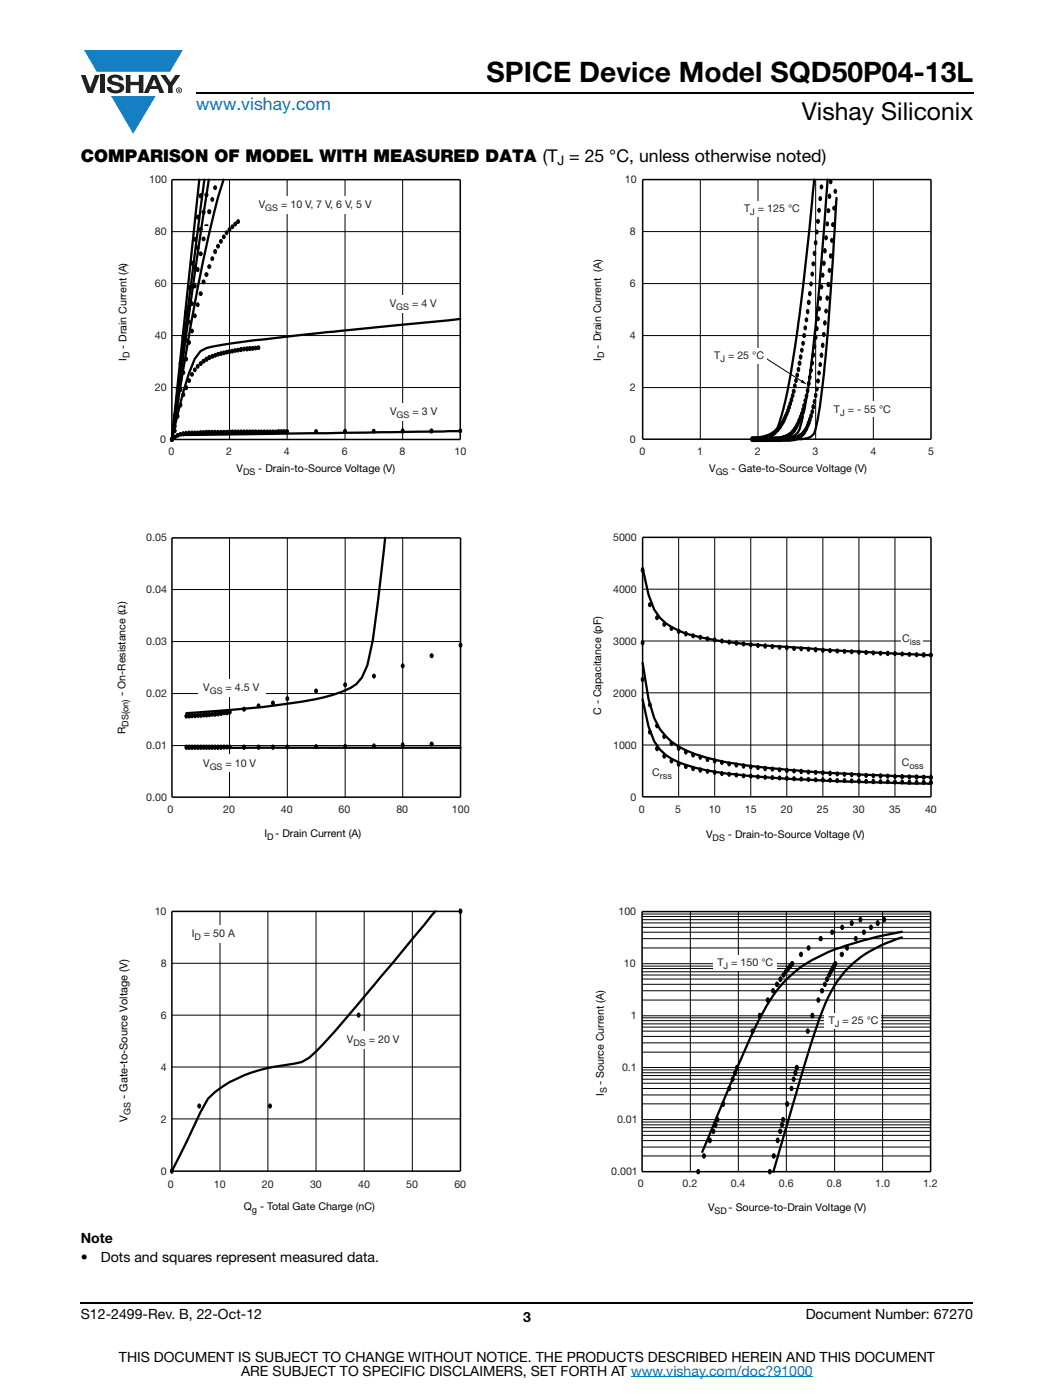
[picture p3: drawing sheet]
<svg xmlns="http://www.w3.org/2000/svg" width="210mm" height="279mm" viewBox="0 0 210 279" stroke-linecap="round" stroke-linejoin="round" font-family="sans-serif">
<defs><g id="words">
<text font-size="5.6" x="97.1" y="16.4">SPICE Device Model SQD50P04-13L</text>
<text font-size="4.9" x="159.9" y="24">Vishay Siliconix</text>
<text font-size="3.5" fill="#007ec4" x="39.1" y="21.9">www.vishay.com</text>
<text font-size="3.5" x="16.1" y="32.3">COMPARISON OF MODEL WITH MEASURED DATA (T = 25 °C, unless otherwise noted)</text>
<g font-size="2.8">
<text x="16.1" y="248.1">Note</text>
<text x="16.1" y="251.9">•</text>
<text x="20.1" y="251.9">Dots and squares represent measured data.</text>
<text x="16.1" y="263.3">S12-2499-Rev. B, 22-Oct-12</text>
<text x="104.3" y="263.8">3</text>
<text x="160.7" y="263.3">Document Number: 67270</text>
<text x="23.7" y="271.7">THIS DOCUMENT IS SUBJECT TO CHANGE WITHOUT NOTICE. THE PRODUCTS DESCRIBED HEREIN AND THIS DOCUMENT</text>
<text x="48.1" y="274.6">ARE SUBJECT TO SPECIFIC DISCLAIMERS, SET FORTH AT www.vishay.com/doc?91000</text>
</g>
<text font-size="2.6" x="111.2" y="33">J</text>
<g font-size="2.2">
<text x="25" y="138.9" transform="rotate(-90 25 138.9)">- On-Resistance (Ω)</text>
<text x="25.4" y="219.3" transform="rotate(-90 25.4 219.3)">- Gate-to-Source Voltage (V)</text>
<text x="25.4" y="223.8" transform="rotate(-90 25.4 223.8)">V</text>
</g>
<g font-size="2.1" fill="#231f20">
<text x="29.8" y="36.6">100</text>
<text x="51.6" y="41.6">V</text>
<text x="56.1" y="41.6">= 10 V, 7 V, 6 V, 5 V</text>
<text x="124.7" y="36.6">10</text>
<text x="30.9" y="47">80</text>
<text x="125.6" y="47">8</text>
<text x="148.4" y="42.4">T</text>
<text x="151.2" y="42.4">= 125 °C</text>
<text x="30.9" y="57.3">60</text>
<text x="125.6" y="57.3">6</text>
<text x="77.8" y="61.3">V</text>
<text x="82.2" y="61.3">= 4 V</text>
<text x="30.9" y="67.7">40</text>
<text x="125.6" y="67.7">4</text>
<text x="142.5" y="71.6">T</text>
<text x="145.2" y="71.6">= 25 °C</text>
<text x="30.9" y="78.1">20</text>
<text x="77.8" y="82.8">V</text>
<text x="82.3" y="82.8">= 3 V</text>
<text x="125.6" y="78.1">2</text>
<text x="166.4" y="82.3">T</text>
<text x="169.1" y="82.3">= - 55 °C</text>
<text x="31.9" y="88.4">0</text>
<text x="125.6" y="88.5">0</text>
<text x="33.6" y="90.8">0</text>
<text x="45.1" y="90.8">2</text>
<text x="56.7" y="90.8">4</text>
<text x="68.2" y="90.8">6</text>
<text x="79.7" y="90.8">8</text>
<text x="90.7" y="90.8">10</text>
<text x="127.6" y="90.9">0</text>
<text x="139.1" y="90.9">1</text>
<text x="150.6" y="90.9">2</text>
<text x="162.1" y="90.9">3</text>
<text x="173.6" y="90.9">4</text>
<text x="185.1" y="90.9">5</text>
<text x="29.2" y="108">0.05</text>
<text x="122.3" y="108">5000</text>
<text x="29.2" y="118.4">0.04</text>
<text x="122.3" y="118.4">4000</text>
<text x="29.2" y="128.7">0.03</text>
<text x="122.3" y="128.7">3000</text>
<text x="179.9" y="128.1">C</text>
<text x="40.6" y="138">V</text>
<text x="45" y="138">= 4.5 V</text>
<text x="29.2" y="139.1">0.02</text>
<text x="122.3" y="139.1">2000</text>
<text x="29.2" y="149.5">0.01</text>
<text x="122.3" y="149.5">1000</text>
<text x="40.5" y="153">V</text>
<text x="45" y="153">= 10 V</text>
<text x="130.1" y="155">C</text>
<text x="179.9" y="152.9">C</text>
<text x="29.2" y="159.8">0.00</text>
<text x="125.8" y="159.8">0</text>
<text x="33.4" y="162.2">0</text>
<text x="44.5" y="162.2">20</text>
<text x="56" y="162.2">40</text>
<text x="67.6" y="162.2">60</text>
<text x="79.1" y="162.2">80</text>
<text x="90.1" y="162.2">100</text>
<text x="127.5" y="162.2">0</text>
<text x="134.7" y="162.2">5</text>
<text x="141.4" y="162.2">10</text>
<text x="148.6" y="162.2">15</text>
<text x="155.8" y="162.2">20</text>
<text x="163" y="162.2">25</text>
<text x="170.2" y="162.2">30</text>
<text x="177.3" y="162.2">35</text>
<text x="184.5" y="162.2">40</text>
<text x="30.9" y="182.7">10</text>
<text x="123.4" y="182.6">100</text>
<text x="38.3" y="187">I</text>
<text x="40.7" y="187">= 50 A</text>
<text x="32.1" y="193">8</text>
<text x="124.4" y="193">10</text>
<text x="143.1" y="192.8">T</text>
<text x="145.9" y="192.8">= 150 °C</text>
<text x="32.1" y="203.4">6</text>
<text x="125.9" y="203.4">1</text>
<text x="69.2" y="208.2">V</text>
<text x="73.6" y="208.2">= 20 V</text>
<text x="165.3" y="204.4">T</text>
<text x="168.1" y="204.4">= 25 °C</text>
<text x="32.1" y="213.8">4</text>
<text x="124.1" y="213.8">0.1</text>
<text x="32.1" y="224.2">2</text>
<text x="123.1" y="224.2">0.01</text>
<text x="32.1" y="234.5">0</text>
<text x="33.5" y="237">0</text>
<text x="42.7" y="237">10</text>
<text x="52.3" y="237">20</text>
<text x="61.9" y="237">30</text>
<text x="71.4" y="237">40</text>
<text x="81" y="237">50</text>
<text x="90.6" y="237">60</text>
<text x="121.9" y="234.5">0.001</text>
<text x="127.3" y="236.9">0</text>
<text x="136.2" y="236.9">0.2</text>
<text x="145.8" y="236.9">0.4</text>
<text x="155.4" y="236.9">0.6</text>
<text x="165" y="236.9">0.8</text>
<text x="174.6" y="236.9">1.0</text>
<text x="184.1" y="236.9">1.2</text>
</g>
<g font-size="2.1" fill="#050504">
<text x="25.2" y="69.6" transform="rotate(-90 25.2 69.6)">- Drain Current (A)</text>
<text x="119.9" y="72" transform="rotate(-90 119.9 72)">I</text>
<text x="119.9" y="69.6" transform="rotate(-90 119.9 69.6)">- Drain Current (A)</text>
<text x="25.2" y="72" transform="rotate(-90 25.2 72)">I</text>
<text x="47.2" y="94.3">V</text>
<text x="51.5" y="94.3">- Drain-to-Source Voltage (V)</text>
<text x="141.5" y="94.2">V</text>
<text x="145.9" y="94.2">- Gate-to-Source Voltage (V)</text>
<text x="119.9" y="142.7" transform="rotate(-90 119.9 142.7)">C - Capacitance (pF)</text>
<text x="140.9" y="167.2">V</text>
<text x="48.6" y="241.5">Q</text>
<text x="51.9" y="241.5">- Total Gate Charge (nC)</text>
</g>
<g font-size="2.1">
<text x="25" y="146.5" transform="rotate(-90 25 146.5)">R</text>
<text x="52.7" y="167.1">I</text>
<text x="54.9" y="167.1">- Drain Current (A)</text>
<text x="145.2" y="167.2">- Drain-to-Source Voltage (V)</text>
<text x="120.5" y="218.7" transform="rotate(-90 120.5 218.7)">I</text>
<text x="120.5" y="216.6" transform="rotate(-90 120.5 216.6)">- Source Current (A)</text>
<text x="141.2" y="241.6">V</text>
<text x="145.3" y="241.6">- Source-to-Drain Voltage (V)</text>
</g>
<g font-size="1.8" fill="#231f20">
<text x="52.9" y="42.2">GS</text>
<text x="149.7" y="43">J</text>
<text x="79.1" y="61.9">GS</text>
<text x="143.7" y="72.2">J</text>
<text x="79.1" y="83.4">GS</text>
<text x="167.6" y="82.9">J</text>
<text x="181.5" y="128.7">iss</text>
<text x="41.9" y="138.6">GS</text>
<text x="41.8" y="153.6">GS</text>
<text x="131.6" y="155.6">rss</text>
<text x="181.4" y="153.5">oss</text>
<text x="38.8" y="187.6">D</text>
<text x="144.3" y="193.4">J</text>
<text x="70.5" y="208.8">DS</text>
<text x="166.5" y="205">J</text>
</g>
<g font-size="1.8" fill="#050504">
<text x="25.8" y="71.5" transform="rotate(-90 25.8 71.5)">D</text>
<text x="120.5" y="71.4" transform="rotate(-90 120.5 71.4)">D</text>
<text x="48.5" y="94.9">DS</text>
<text x="142.8" y="94.8">GS</text>
<text x="142.2" y="167.8">DS</text>
<text x="50.2" y="242.1">g</text>
</g>
<g font-size="1.8">
<text x="25.6" y="145" transform="rotate(-90 25.6 145)">DS(on)</text>
<text x="53.3" y="167.7">D</text>
<text x="121.1" y="218.2" transform="rotate(-90 121.1 218.2)">S</text>
<text x="26" y="222.5" transform="rotate(-90 26 222.5)">GS</text>
<text x="142.5" y="242.2">SD</text>
</g>
</g></defs>
<g fill="#147fc3">
<path d="M16.8 10h19.7l-2.6 4.3h-1.1h-13.5z"/>
<path d="M22.2 19.2h8.9l-4.5 7.5z"/>
</g>
<g fill="#231f20">
<path d="M16.1 15h1l.9 2.5 .9-2.5h1l-1.4 3.6h-1z"/>
<path d="M20 15h.9v3.6h-.9z"/>
<path d="M21.8 15.3a2.1 2.1 0 0 1 2.7 .3l.1 .4h-.8a.79 .79 0 0 0-.7-.5 .79 .79 0 0 0-.8 .4l.2 .3 1 .2a1.08 1.08 0 0 1 1.3 1 1.08 1.08 0 0 1-1.1 1.2 1.73 1.73 0 0 1-2.4-1.2h.9a.96 .96 0 0 0 .8 .6 .96 .96 0 0 0 .9-.4 1.31 1.31 0 0 0-1.2-.6 1.03 1.03 0 0 1-1.1-.6 1.03 1.03 0 0 1 .2-1.1z"/>
<path d="M25.1 15h.9v1.3h1.7v-1.3h.9v3.6h-.9v-1.6h-1.7v1.6h-.9z"/>
<path d="M32 15h1l1 1.4 1-1.4h1l-1.6 2.2v1.4h-.9v-1.4z"/>
<path d="M30.7 15.9l.6 1.3h-1.1zM30.3 15l-1.6 3.6h.9l.4-.8h1.5l.3 .8h1l-1.6-3.6z"/>
<path d="M35.3 18a.46 .46 0 0 1 .9 0 .46 .46 0 0 1-.9 0zM35.1 18a.6 .6 0 0 0 1.2 0 .6 .6 0 0 0-1.2 0z"/>
<path d="M35.6 17.8h.2v.2h-.2zM35.5 17.7v.7h.1v-.3l.4 .3-.2-.3 .2-.2-.1-.2z"/>
</g>
<path d="M39.1 18.6h155M16.1 260h178" fill="none" stroke="#000" stroke-width=".36"/>
<path d="M125.9 274.8h36.3" fill="none" stroke="#007ec4" stroke-width=".2"/>
<path d="M23.2 34.8h163.9v208h-163.9z" fill="#fff"/>
<path d="M34.3 35.9h57.5v51.8h-57.5z" fill="none" stroke="#000" stroke-width=".3"/>
<g fill="none" stroke="#000" stroke-width=".2">
<path d="M39.9 38.7a.37 .37 0 0 1 .4 .4 .37 .37 0 0 1-.4 .3 .49 .49 0 0 1 0-.7zM42.2 39.5a.34 .34 0 0 1 .4 .3 .34 .34 0 0 1-.4 .3l-.1-.3zM42.8 37.1a.34 .34 0 0 1 .4 .3 .34 .34 0 0 1-.4 .4l-.2-.4zM45.8 35.9v51.8M57.3 35.9v51.8M68.8 35.9v51.8M80.3 35.9v51.8M34.3 46.2h57.5M34.3 56.6h57.5M37.6 57a.34 .34 0 0 1 .4 .4 .34 .34 0 0 1-.4 .3l-.2-.3zM38.1 57a.34 .34 0 0 1 .5 .3 .34 .34 0 0 1-.5 .3l-.1-.3zM38.1 52.2a.34 .34 0 0 1 .5 .3 .34 .34 0 0 1-.5 .3l-.1-.3z"/>
<path d="M38.7 56.8a.34 .34 0 0 1 .4 .3 .34 .34 0 0 1-.4 .3l-.1-.3zM38.7 53a.34 .34 0 0 1 .4 .3 .34 .34 0 0 1-.4 .3l-.1-.3zM38.7 47.4a.34 .34 0 0 1 .4 .3 .34 .34 0 0 1-.4 .4l-.1-.4zM39.3 53.4a.36 .36 0 0 1 .4 .4 .36 .36 0 0 1-.4 .4l-.2-.4zM39.3 49.1a.34 .34 0 0 1 .4 .4 .34 .34 0 0 1-.4 .3l-.2-.3zM39.3 43a.34 .34 0 0 1 .4 .3 .34 .34 0 0 1-.4 .4l-.2-.4zM40.9 44.9h.6v.1h-.6zM41.6 41.9a.37 .37 0 0 1 .5 .4 .37 .37 0 0 1-.5 .3 .49 .49 0 0 1 0-.7zM42.2 51.3a.34 .34 0 0 1 .4 .3 .34 .34 0 0 1-.4 .3l-.1-.3zM42.8 49.8a.36 .36 0 0 1 .4 .4 .36 .36 0 0 1-.4 .4l-.2-.4zM43.3 48.8a.34 .34 0 0 1 .5 .3 .34 .34 0 0 1-.5 .4l-.1-.4zM43.9 47.8a.34 .34 0 0 1 .5 .4 .34 .34 0 0 1-.5 .3l-.1-.3z"/>
<path d="M44.5 46.9a.34 .34 0 0 1 .4 .4 .34 .34 0 0 1-.4 .3l-.1-.3zM45.1 46.1a.34 .34 0 0 1 .4 .3 .34 .34 0 0 1-.4 .4l-.2-.4zM45.6 45.5a.34 .34 0 0 1 .5 .3 .34 .34 0 0 1-.5 .3l-.1-.3zM46.2 44.9a.34 .34 0 0 1 .4 .4 .34 .34 0 0 1-.4 .3l-.1-.3zM46.8 44.4a.34 .34 0 0 1 .4 .3 .34 .34 0 0 1-.4 .3l-.2-.3zM47.4 43.9a.34 .34 0 0 1 .4 .3 .34 .34 0 0 1-.4 .4l-.2-.4zM34.3 67h57.5M34.3 77.3h57.5M35.3 79.4a.34 .34 0 0 1 .4 .4 .34 .34 0 0 1-.4 .3l-.2-.3zM35.3 78.7a.34 .34 0 0 1 .4 .3 .34 .34 0 0 1-.4 .3l-.2-.3zM35.3 77.4a.34 .34 0 0 1 .4 .3 .34 .34 0 0 1-.4 .3l-.2-.3zM35.9 77.4a.34 .34 0 0 1 .4 .4 .34 .34 0 0 1-.4 .3l-.2-.3z"/>
<path d="M35.9 75.4a.34 .34 0 0 1 .4 .3 .34 .34 0 0 1-.4 .4l-.2-.4zM35.9 74.2a.36 .36 0 0 1 .4 .3 .36 .36 0 0 1-.4 .4l-.2-.4zM35.9 72.2a.34 .34 0 0 1 .4 .4 .34 .34 0 0 1-.4 .3l-.2-.3zM36.4 78.4a.36 .36 0 0 1 .5 .4 .36 .36 0 0 1-.5 .3l-.1-.3zM36.4 74a.34 .34 0 0 1 .5 .4 .34 .34 0 0 1-.5 .3l-.1-.3zM36.4 71.5a.34 .34 0 0 1 .5 .3 .34 .34 0 0 1-.5 .3l-.1-.3zM36.4 69.7a.36 .36 0 0 1 .5 .3 .36 .36 0 0 1-.5 .4l-.1-.4zM36.4 66.9a.36 .36 0 0 1 .5 .4 .36 .36 0 0 1-.5 .3l-.1-.3zM37 77a.36 .36 0 0 1 .4 .4 .36 .36 0 0 1-.4 .3l-.1-.3zM37 71.3a.34 .34 0 0 1 .4 .4 .34 .34 0 0 1-.4 .3l-.1-.3zM37 67.6a.34 .34 0 0 1 .4 .3 .34 .34 0 0 1-.4 .4l-.1-.4zM37 65.3a.34 .34 0 0 1 .4 .4 .34 .34 0 0 1-.4 .3l-.1-.3z"/>
<path d="M37 61.9a.34 .34 0 0 1 .4 .4 .34 .34 0 0 1-.4 .3l-.1-.3zM37.6 75.6a.34 .34 0 0 1 .4 .4 .34 .34 0 0 1-.4 .3l-.2-.3zM37.6 68a.34 .34 0 0 1 .4 .4 .34 .34 0 0 1-.4 .3l-.2-.3zM37.6 63.9a.34 .34 0 0 1 .4 .4 .34 .34 0 0 1-.4 .3l-.2-.3zM37.6 61a.34 .34 0 0 1 .4 .4 .34 .34 0 0 1-.4 .3l-.2-.3zM38.1 74.4a.34 .34 0 0 1 .5 .3 .34 .34 0 0 1-.5 .3l-.1-.3zM38.1 65.7a.34 .34 0 0 1 .5 .4 .34 .34 0 0 1-.5 .3l-.1-.3zM38.1 60.3a.34 .34 0 0 1 .5 .3 .34 .34 0 0 1-.5 .3l-.1-.3zM38.7 73.5a.34 .34 0 0 1 .4 .3 .34 .34 0 0 1-.4 .3l-.1-.3zM38.7 62.7a.34 .34 0 0 1 .4 .3 .34 .34 0 0 1-.4 .4l-.1-.4zM39.3 72.8a.34 .34 0 0 1 .4 .3 .34 .34 0 0 1-.4 .3l-.2-.3zM39.3 60.5a.34 .34 0 0 1 .4 .3 .34 .34 0 0 1-.4 .3l-.2-.3z"/>
<path d="M41 71.3a.37 .37 0 0 1 .5 .4 .37 .37 0 0 1-.5 .4 .49 .49 0 0 1 0-.8zM41.6 71a.37 .37 0 0 1 .5 .4 .37 .37 0 0 1-.5 .3 .49 .49 0 0 1 0-.7zM42.2 70.8a.34 .34 0 0 1 .4 .3 .34 .34 0 0 1-.4 .3l-.1-.3zM42.8 70.6a.34 .34 0 0 1 .4 .3 .34 .34 0 0 1-.4 .3l-.2-.3zM43.3 70.4a.34 .34 0 0 1 .5 .3 .34 .34 0 0 1-.5 .3l-.1-.3zM43.9 70.2a.34 .34 0 0 1 .5 .4 .34 .34 0 0 1-.5 .3l-.1-.3zM44.5 70.1a.34 .34 0 0 1 .4 .3 .34 .34 0 0 1-.4 .4l-.1-.4zM45.1 70a.34 .34 0 0 1 .4 .3 .34 .34 0 0 1-.4 .3l-.2-.3zM45.6 69.8a.36 .36 0 0 1 .5 .4 .36 .36 0 0 1-.5 .3l-.1-.3zM46.2 69.8a.34 .34 0 0 1 .4 .3 .34 .34 0 0 1-.4 .3l-.1-.3zM46.8 69.6a.34 .34 0 0 1 .4 .3 .34 .34 0 0 1-.4 .4l-.2-.4zM47.4 69.5a.34 .34 0 0 1 .4 .4 .34 .34 0 0 1-.4 .3l-.2-.3z"/>
<path d="M47.9 69.4a.36 .36 0 0 1 .5 .4 .36 .36 0 0 1-.5 .3l-.1-.3zM48.5 69.3a.34 .34 0 0 1 .4 .4 .34 .34 0 0 1-.4 .3l-.1-.3zM49.1 69.3a.37 .37 0 0 1 .5 .3 .37 .37 0 0 1-.5 .4 .49 .49 0 0 1 0-.7zM49.7 69.2a.37 .37 0 0 1 .4 .4 .37 .37 0 0 1-.4 .3 .49 .49 0 0 1 0-.7zM51.4 69.1a.34 .34 0 0 1 .4 .3 .34 .34 0 0 1-.4 .3l-.1-.3zM34.1 87.4a.34 .34 0 0 1 .5 .3 .34 .34 0 0 1-.5 .3l-.1-.3zM34.7 86.9a.36 .36 0 0 1 .4 .4 .36 .36 0 0 1-.4 .3l-.1-.3zM34.7 85.7a.34 .34 0 0 1 .4 .3 .34 .34 0 0 1-.4 .3l-.1-.3zM34.7 84.8a.34 .34 0 0 1 .4 .3 .34 .34 0 0 1-.4 .3l-.1-.3zM34.7 83.5a.36 .36 0 0 1 .4 .4 .36 .36 0 0 1-.4 .3l-.1-.3zM34.7 83.1a.34 .34 0 0 1 .4 .3 .34 .34 0 0 1-.4 .3l-.1-.3zM34.7 82.6a.34 .34 0 0 1 .4 .3 .34 .34 0 0 1-.4 .4l-.1-.4z"/>
<path d="M35.3 86.6a.34 .34 0 0 1 .4 .3 .34 .34 0 0 1-.4 .3l-.2-.3zM35.3 82.7a.34 .34 0 0 1 .4 .4 .34 .34 0 0 1-.4 .3l-.2-.3zM35.3 80.9a.36 .36 0 0 1 .4 .3 .36 .36 0 0 1-.4 .4l-.2-.4zM35.9 86.3a.34 .34 0 0 1 .4 .4 .34 .34 0 0 1-.4 .3l-.2-.3zM35.9 80.5a.36 .36 0 0 1 .4 .3 .36 .36 0 0 1-.4 .4l-.2-.4zM36.4 86.2a.36 .36 0 0 1 .5 .4 .36 .36 0 0 1-.5 .3l-.1-.3zM37 86.1a.34 .34 0 0 1 .4 .4 .34 .34 0 0 1-.4 .3l-.1-.3zM37.6 86.1a.36 .36 0 0 1 .4 .3 .36 .36 0 0 1-.4 .4l-.2-.4zM38.1 86.1a.34 .34 0 0 1 .5 .3 .34 .34 0 0 1-.5 .3l-.1-.3zM38.7 86.1a.34 .34 0 0 1 .4 .3 .34 .34 0 0 1-.4 .3l-.1-.3zM39.3 86.1a.34 .34 0 0 1 .4 .3 .34 .34 0 0 1-.4 .3l-.2-.3zM41 85.9a.37 .37 0 0 1 .5 .4 .37 .37 0 0 1-.5 .3 .49 .49 0 0 1 0-.7z"/>
<path d="M42.2 85.9a.34 .34 0 0 1 .4 .4 .34 .34 0 0 1-.4 .3l-.1-.3zM42.8 85.9a.34 .34 0 0 1 .4 .4 .34 .34 0 0 1-.4 .3l-.2-.3zM43.3 85.9a.34 .34 0 0 1 .5 .4 .34 .34 0 0 1-.5 .3l-.1-.3zM43.9 85.9a.34 .34 0 0 1 .5 .4 .34 .34 0 0 1-.5 .3l-.1-.3zM44.5 85.9a.34 .34 0 0 1 .4 .4 .34 .34 0 0 1-.4 .3l-.1-.3zM45.1 85.9a.34 .34 0 0 1 .4 .4 .34 .34 0 0 1-.4 .3l-.2-.3zM45.6 85.9a.36 .36 0 0 1 .5 .3 .36 .36 0 0 1-.5 .4l-.1-.4zM46.2 85.9a.36 .36 0 0 1 .4 .3 .36 .36 0 0 1-.4 .4l-.1-.4zM46.8 85.9a.36 .36 0 0 1 .4 .3 .36 .36 0 0 1-.4 .4l-.2-.4zM47.4 85.9a.36 .36 0 0 1 .4 .3 .36 .36 0 0 1-.4 .4l-.2-.4zM47.9 85.9a.36 .36 0 0 1 .5 .3 .36 .36 0 0 1-.5 .4l-.1-.4zM48.5 85.9a.34 .34 0 0 1 .4 .3 .34 .34 0 0 1-.4 .3l-.1-.3z"/>
<path d="M51.4 85.9a.34 .34 0 0 1 .4 .3 .34 .34 0 0 1-.4 .3l-.1-.3zM52 85.9a.34 .34 0 0 1 .4 .3 .34 .34 0 0 1-.4 .3l-.2-.3zM52.6 85.9a.34 .34 0 0 1 .4 .3 .34 .34 0 0 1-.4 .3l-.2-.3zM53.1 85.9a.34 .34 0 0 1 .5 .3 .34 .34 0 0 1-.5 .3l-.1-.3zM53.7 85.9a.34 .34 0 0 1 .4 .3 .34 .34 0 0 1-.4 .3l-.1-.3zM54.3 85.9a.34 .34 0 0 1 .4 .3 .34 .34 0 0 1-.4 .3l-.2-.3zM54.8 85.9a.34 .34 0 0 1 .5 .3 .34 .34 0 0 1-.5 .3l-.1-.3zM55.4 85.8a.36 .36 0 0 1 .4 .4 .36 .36 0 0 1-.4 .3l-.1-.3zM56 85.8a.36 .36 0 0 1 .4 .4 .36 .36 0 0 1-.4 .3l-.2-.3zM56.6 85.8a.34 .34 0 0 1 .4 .3 .34 .34 0 0 1-.4 .3l-.2-.3zM57.1 85.8a.34 .34 0 0 1 .5 .3 .34 .34 0 0 1-.5 .3l-.1-.3zM62.9 85.8a.34 .34 0 0 1 .4 .3 .34 .34 0 0 1-.4 .3l-.1-.3z"/>
<path d="M68.7 85.7a.34 .34 0 0 1 .4 .3 .34 .34 0 0 1-.4 .4l-.2-.4zM74.4 85.7a.34 .34 0 0 1 .4 .3 .34 .34 0 0 1-.4 .4l-.1-.4zM80.2 85.7a.36 .36 0 0 1 .4 .3 .36 .36 0 0 1-.4 .4l-.2-.4zM85.9 85.7a.37 .37 0 0 1 .5 .3 .37 .37 0 0 1-.5 .4 .49 .49 0 0 1 0-.7zM91.7 85.7a.34 .34 0 0 1 .4 .3 .34 .34 0 0 1-.4 .3l-.2-.3z"/>
<circle cx="41.1" cy="38.9" r=".35"/>
<circle cx="40" cy="58.6" r=".35"/>
<circle cx="40" cy="45.7" r=".35"/>
<circle cx="40" cy="50.7" r=".35"/>
<circle cx="40.6" cy="56.3" r=".35"/>
<circle cx="40.6" cy="42.4" r=".35"/>
<circle cx="40.6" cy="47.7" r=".35"/>
<circle cx="41.1" cy="54.8" r=".35"/>
<circle cx="41.7" cy="53.2" r=".35"/>
<circle cx="40" cy="72.6" r=".35"/>
<circle cx="40.6" cy="72.1" r=".35"/>
<circle cx="50.3" cy="69.5" r=".35"/>
<circle cx="50.9" cy="69.5" r=".35"/>
<circle cx="40" cy="86.3" r=".35"/>
<circle cx="40.6" cy="86.3" r=".35"/>
<circle cx="41.7" cy="86.3" r=".35"/>
<circle cx="49.2" cy="86.2" r=".35"/>
<circle cx="49.8" cy="86.2" r=".35"/>
<circle cx="50.3" cy="86.2" r=".35"/>
<circle cx="50.9" cy="86.2" r=".35"/>
</g>
<path d="M39.8 35.9l-5.5 51.8M40.8 35.9l-6.5 51.8M41.7 35.9l-3.2 21.1-4.2 30.7M44.6 35.9a221.2 221.2 0 0 0-5.6 24l-4.7 27.8M91.8 63.6l-32.2 3.3a201.9 201.9 0 0 0-18.4 2.6l-1.2 .6-1.1 1.5a84 84 0 0 0-4.6 16.1M91.8 86l-55.2 .8-1.2 .1-1.1 .8" fill="none" stroke="#000" stroke-width=".46"/>
<g fill="#000">
<path d="M39.9 38.7a.37 .37 0 0 1 .4 .4 .37 .37 0 0 1-.4 .3 .49 .49 0 0 1 0-.7z" fill-rule="evenodd"/>
<path d="M42.2 39.5a.34 .34 0 0 1 .4 .3 .34 .34 0 0 1-.4 .3l-.1-.3z" fill-rule="evenodd"/>
<path d="M42.8 37.1a.34 .34 0 0 1 .4 .3 .34 .34 0 0 1-.4 .4l-.2-.4z" fill-rule="evenodd"/>
<path d="M37.6 57a.34 .34 0 0 1 .4 .4 .34 .34 0 0 1-.4 .3l-.2-.3z" fill-rule="evenodd"/>
<path d="M38.1 57a.34 .34 0 0 1 .5 .3 .34 .34 0 0 1-.5 .3l-.1-.3z" fill-rule="evenodd"/>
<path d="M38.1 52.2a.34 .34 0 0 1 .5 .3 .34 .34 0 0 1-.5 .3l-.1-.3z" fill-rule="evenodd"/>
<path d="M38.7 56.8a.34 .34 0 0 1 .4 .3 .34 .34 0 0 1-.4 .3l-.1-.3z" fill-rule="evenodd"/>
<path d="M38.7 53a.34 .34 0 0 1 .4 .3 .34 .34 0 0 1-.4 .3l-.1-.3z" fill-rule="evenodd"/>
<path d="M38.7 47.4a.34 .34 0 0 1 .4 .3 .34 .34 0 0 1-.4 .4l-.1-.4z" fill-rule="evenodd"/>
<path d="M39.3 53.4a.36 .36 0 0 1 .4 .4 .36 .36 0 0 1-.4 .4l-.2-.4z" fill-rule="evenodd"/>
<path d="M39.3 49.1a.34 .34 0 0 1 .4 .4 .34 .34 0 0 1-.4 .3l-.2-.3z" fill-rule="evenodd"/>
<path d="M39.3 43a.34 .34 0 0 1 .4 .3 .34 .34 0 0 1-.4 .4l-.2-.4z" fill-rule="evenodd"/>
<path d="M41.6 41.9a.37 .37 0 0 1 .5 .4 .37 .37 0 0 1-.5 .3 .49 .49 0 0 1 0-.7z" fill-rule="evenodd"/>
<path d="M42.2 51.3a.34 .34 0 0 1 .4 .3 .34 .34 0 0 1-.4 .3l-.1-.3z" fill-rule="evenodd"/>
<path d="M42.8 49.8a.36 .36 0 0 1 .4 .4 .36 .36 0 0 1-.4 .4l-.2-.4z" fill-rule="evenodd"/>
<path d="M43.3 48.8a.34 .34 0 0 1 .5 .3 .34 .34 0 0 1-.5 .4l-.1-.4z" fill-rule="evenodd"/>
<path d="M43.9 47.8a.34 .34 0 0 1 .5 .4 .34 .34 0 0 1-.5 .3l-.1-.3z" fill-rule="evenodd"/>
<path d="M44.5 46.9a.34 .34 0 0 1 .4 .4 .34 .34 0 0 1-.4 .3l-.1-.3z" fill-rule="evenodd"/>
<path d="M45.1 46.1a.34 .34 0 0 1 .4 .3 .34 .34 0 0 1-.4 .4l-.2-.4z" fill-rule="evenodd"/>
<path d="M45.6 45.5a.34 .34 0 0 1 .5 .3 .34 .34 0 0 1-.5 .3l-.1-.3z" fill-rule="evenodd"/>
<path d="M46.2 44.9a.34 .34 0 0 1 .4 .4 .34 .34 0 0 1-.4 .3l-.1-.3z" fill-rule="evenodd"/>
<path d="M46.8 44.4a.34 .34 0 0 1 .4 .3 .34 .34 0 0 1-.4 .3l-.2-.3z" fill-rule="evenodd"/>
<path d="M47.4 43.9a.34 .34 0 0 1 .4 .3 .34 .34 0 0 1-.4 .4l-.2-.4z" fill-rule="evenodd"/>
<path d="M35.3 79.4a.34 .34 0 0 1 .4 .4 .34 .34 0 0 1-.4 .3l-.2-.3z" fill-rule="evenodd"/>
<path d="M35.3 78.7a.34 .34 0 0 1 .4 .3 .34 .34 0 0 1-.4 .3l-.2-.3z" fill-rule="evenodd"/>
<path d="M35.3 77.4a.34 .34 0 0 1 .4 .3 .34 .34 0 0 1-.4 .3l-.2-.3z" fill-rule="evenodd"/>
<path d="M35.9 77.4a.34 .34 0 0 1 .4 .4 .34 .34 0 0 1-.4 .3l-.2-.3z" fill-rule="evenodd"/>
<path d="M35.9 75.4a.34 .34 0 0 1 .4 .3 .34 .34 0 0 1-.4 .4l-.2-.4z" fill-rule="evenodd"/>
<path d="M35.9 74.2a.36 .36 0 0 1 .4 .3 .36 .36 0 0 1-.4 .4l-.2-.4z" fill-rule="evenodd"/>
<path d="M35.9 72.2a.34 .34 0 0 1 .4 .4 .34 .34 0 0 1-.4 .3l-.2-.3z" fill-rule="evenodd"/>
<path d="M36.4 78.4a.36 .36 0 0 1 .5 .4 .36 .36 0 0 1-.5 .3l-.1-.3z" fill-rule="evenodd"/>
<path d="M36.4 74a.34 .34 0 0 1 .5 .4 .34 .34 0 0 1-.5 .3l-.1-.3z" fill-rule="evenodd"/>
<path d="M36.4 71.5a.34 .34 0 0 1 .5 .3 .34 .34 0 0 1-.5 .3l-.1-.3z" fill-rule="evenodd"/>
<path d="M36.4 69.7a.36 .36 0 0 1 .5 .3 .36 .36 0 0 1-.5 .4l-.1-.4z" fill-rule="evenodd"/>
<path d="M36.4 66.9a.36 .36 0 0 1 .5 .4 .36 .36 0 0 1-.5 .3l-.1-.3z" fill-rule="evenodd"/>
<path d="M37 77a.36 .36 0 0 1 .4 .4 .36 .36 0 0 1-.4 .3l-.1-.3z" fill-rule="evenodd"/>
<path d="M37 71.3a.34 .34 0 0 1 .4 .4 .34 .34 0 0 1-.4 .3l-.1-.3z" fill-rule="evenodd"/>
<path d="M37 67.6a.34 .34 0 0 1 .4 .3 .34 .34 0 0 1-.4 .4l-.1-.4z" fill-rule="evenodd"/>
<path d="M37 65.3a.34 .34 0 0 1 .4 .4 .34 .34 0 0 1-.4 .3l-.1-.3z" fill-rule="evenodd"/>
<path d="M37 61.9a.34 .34 0 0 1 .4 .4 .34 .34 0 0 1-.4 .3l-.1-.3z" fill-rule="evenodd"/>
<path d="M37.6 75.6a.34 .34 0 0 1 .4 .4 .34 .34 0 0 1-.4 .3l-.2-.3z" fill-rule="evenodd"/>
<path d="M37.6 68a.34 .34 0 0 1 .4 .4 .34 .34 0 0 1-.4 .3l-.2-.3z" fill-rule="evenodd"/>
<path d="M37.6 63.9a.34 .34 0 0 1 .4 .4 .34 .34 0 0 1-.4 .3l-.2-.3z" fill-rule="evenodd"/>
<path d="M37.6 61a.34 .34 0 0 1 .4 .4 .34 .34 0 0 1-.4 .3l-.2-.3z" fill-rule="evenodd"/>
<path d="M38.1 74.4a.34 .34 0 0 1 .5 .3 .34 .34 0 0 1-.5 .3l-.1-.3z" fill-rule="evenodd"/>
<path d="M38.1 65.7a.34 .34 0 0 1 .5 .4 .34 .34 0 0 1-.5 .3l-.1-.3z" fill-rule="evenodd"/>
<path d="M38.1 60.3a.34 .34 0 0 1 .5 .3 .34 .34 0 0 1-.5 .3l-.1-.3z" fill-rule="evenodd"/>
<path d="M38.7 73.5a.34 .34 0 0 1 .4 .3 .34 .34 0 0 1-.4 .3l-.1-.3z" fill-rule="evenodd"/>
<path d="M38.7 62.7a.34 .34 0 0 1 .4 .3 .34 .34 0 0 1-.4 .4l-.1-.4z" fill-rule="evenodd"/>
<path d="M39.3 72.8a.34 .34 0 0 1 .4 .3 .34 .34 0 0 1-.4 .3l-.2-.3z" fill-rule="evenodd"/>
<path d="M39.3 60.5a.34 .34 0 0 1 .4 .3 .34 .34 0 0 1-.4 .3l-.2-.3z" fill-rule="evenodd"/>
<path d="M41 71.3a.37 .37 0 0 1 .5 .4 .37 .37 0 0 1-.5 .4 .49 .49 0 0 1 0-.8z" fill-rule="evenodd"/>
<path d="M41.6 71a.37 .37 0 0 1 .5 .4 .37 .37 0 0 1-.5 .3 .49 .49 0 0 1 0-.7z" fill-rule="evenodd"/>
<path d="M42.2 70.8a.34 .34 0 0 1 .4 .3 .34 .34 0 0 1-.4 .3l-.1-.3z" fill-rule="evenodd"/>
<path d="M42.8 70.6a.34 .34 0 0 1 .4 .3 .34 .34 0 0 1-.4 .3l-.2-.3z" fill-rule="evenodd"/>
<path d="M43.3 70.4a.34 .34 0 0 1 .5 .3 .34 .34 0 0 1-.5 .3l-.1-.3z" fill-rule="evenodd"/>
<path d="M43.9 70.2a.34 .34 0 0 1 .5 .4 .34 .34 0 0 1-.5 .3l-.1-.3z" fill-rule="evenodd"/>
<path d="M44.5 70.1a.34 .34 0 0 1 .4 .3 .34 .34 0 0 1-.4 .4l-.1-.4z" fill-rule="evenodd"/>
<path d="M45.1 70a.34 .34 0 0 1 .4 .3 .34 .34 0 0 1-.4 .3l-.2-.3z" fill-rule="evenodd"/>
<path d="M45.6 69.8a.36 .36 0 0 1 .5 .4 .36 .36 0 0 1-.5 .3l-.1-.3z" fill-rule="evenodd"/>
<path d="M46.2 69.8a.34 .34 0 0 1 .4 .3 .34 .34 0 0 1-.4 .3l-.1-.3z" fill-rule="evenodd"/>
<path d="M46.8 69.6a.34 .34 0 0 1 .4 .3 .34 .34 0 0 1-.4 .4l-.2-.4z" fill-rule="evenodd"/>
<path d="M47.4 69.5a.34 .34 0 0 1 .4 .4 .34 .34 0 0 1-.4 .3l-.2-.3z" fill-rule="evenodd"/>
<path d="M47.9 69.4a.36 .36 0 0 1 .5 .4 .36 .36 0 0 1-.5 .3l-.1-.3z" fill-rule="evenodd"/>
<path d="M48.5 69.3a.34 .34 0 0 1 .4 .4 .34 .34 0 0 1-.4 .3l-.1-.3z" fill-rule="evenodd"/>
<path d="M49.1 69.3a.37 .37 0 0 1 .5 .3 .37 .37 0 0 1-.5 .4 .49 .49 0 0 1 0-.7z" fill-rule="evenodd"/>
<path d="M49.7 69.2a.37 .37 0 0 1 .4 .4 .37 .37 0 0 1-.4 .3 .49 .49 0 0 1 0-.7z" fill-rule="evenodd"/>
<path d="M51.4 69.1a.34 .34 0 0 1 .4 .3 .34 .34 0 0 1-.4 .3l-.1-.3z" fill-rule="evenodd"/>
<path d="M34.1 87.4a.34 .34 0 0 1 .5 .3 .34 .34 0 0 1-.5 .3l-.1-.3z" fill-rule="evenodd"/>
<path d="M34.1 87.4a.34 .34 0 0 1 .5 .3 .34 .34 0 0 1-.5 .3l-.1-.3z" fill-rule="evenodd"/>
<path d="M34.1 87.4a.34 .34 0 0 1 .5 .3 .34 .34 0 0 1-.5 .3l-.1-.3z" fill-rule="evenodd"/>
<path d="M34.1 87.4a.34 .34 0 0 1 .5 .3 .34 .34 0 0 1-.5 .3l-.1-.3z" fill-rule="evenodd"/>
<path d="M34.1 87.4a.34 .34 0 0 1 .5 .3 .34 .34 0 0 1-.5 .3l-.1-.3z" fill-rule="evenodd"/>
<path d="M34.1 87.4a.34 .34 0 0 1 .5 .3 .34 .34 0 0 1-.5 .3l-.1-.3z" fill-rule="evenodd"/>
<path d="M34.7 86.9a.36 .36 0 0 1 .4 .4 .36 .36 0 0 1-.4 .3l-.1-.3z" fill-rule="evenodd"/>
<path d="M34.7 85.7a.34 .34 0 0 1 .4 .3 .34 .34 0 0 1-.4 .3l-.1-.3z" fill-rule="evenodd"/>
<path d="M34.7 84.8a.34 .34 0 0 1 .4 .3 .34 .34 0 0 1-.4 .3l-.1-.3z" fill-rule="evenodd"/>
<path d="M34.7 83.5a.36 .36 0 0 1 .4 .4 .36 .36 0 0 1-.4 .3l-.1-.3z" fill-rule="evenodd"/>
<path d="M34.7 83.1a.34 .34 0 0 1 .4 .3 .34 .34 0 0 1-.4 .3l-.1-.3z" fill-rule="evenodd"/>
<path d="M34.7 82.6a.34 .34 0 0 1 .4 .3 .34 .34 0 0 1-.4 .4l-.1-.4z" fill-rule="evenodd"/>
<path d="M35.3 86.6a.34 .34 0 0 1 .4 .3 .34 .34 0 0 1-.4 .3l-.2-.3z" fill-rule="evenodd"/>
<path d="M35.3 82.7a.34 .34 0 0 1 .4 .4 .34 .34 0 0 1-.4 .3l-.2-.3z" fill-rule="evenodd"/>
<path d="M35.3 80.9a.36 .36 0 0 1 .4 .3 .36 .36 0 0 1-.4 .4l-.2-.4z" fill-rule="evenodd"/>
<path d="M35.9 86.3a.34 .34 0 0 1 .4 .4 .34 .34 0 0 1-.4 .3l-.2-.3z" fill-rule="evenodd"/>
<path d="M35.9 80.5a.36 .36 0 0 1 .4 .3 .36 .36 0 0 1-.4 .4l-.2-.4z" fill-rule="evenodd"/>
<path d="M36.4 86.2a.36 .36 0 0 1 .5 .4 .36 .36 0 0 1-.5 .3l-.1-.3z" fill-rule="evenodd"/>
<path d="M37 86.1a.34 .34 0 0 1 .4 .4 .34 .34 0 0 1-.4 .3l-.1-.3z" fill-rule="evenodd"/>
<path d="M37.6 86.1a.36 .36 0 0 1 .4 .3 .36 .36 0 0 1-.4 .4l-.2-.4z" fill-rule="evenodd"/>
<path d="M38.1 86.1a.34 .34 0 0 1 .5 .3 .34 .34 0 0 1-.5 .3l-.1-.3z" fill-rule="evenodd"/>
<path d="M38.7 86.1a.34 .34 0 0 1 .4 .3 .34 .34 0 0 1-.4 .3l-.1-.3z" fill-rule="evenodd"/>
<path d="M39.3 86.1a.34 .34 0 0 1 .4 .3 .34 .34 0 0 1-.4 .3l-.2-.3z" fill-rule="evenodd"/>
<path d="M41 85.9a.37 .37 0 0 1 .5 .4 .37 .37 0 0 1-.5 .3 .49 .49 0 0 1 0-.7z" fill-rule="evenodd"/>
<path d="M42.2 85.9a.34 .34 0 0 1 .4 .4 .34 .34 0 0 1-.4 .3l-.1-.3z" fill-rule="evenodd"/>
<path d="M42.8 85.9a.34 .34 0 0 1 .4 .4 .34 .34 0 0 1-.4 .3l-.2-.3z" fill-rule="evenodd"/>
<path d="M43.3 85.9a.34 .34 0 0 1 .5 .4 .34 .34 0 0 1-.5 .3l-.1-.3z" fill-rule="evenodd"/>
<path d="M43.9 85.9a.34 .34 0 0 1 .5 .4 .34 .34 0 0 1-.5 .3l-.1-.3z" fill-rule="evenodd"/>
<path d="M44.5 85.9a.34 .34 0 0 1 .4 .4 .34 .34 0 0 1-.4 .3l-.1-.3z" fill-rule="evenodd"/>
<path d="M45.1 85.9a.34 .34 0 0 1 .4 .4 .34 .34 0 0 1-.4 .3l-.2-.3z" fill-rule="evenodd"/>
<path d="M45.6 85.9a.36 .36 0 0 1 .5 .3 .36 .36 0 0 1-.5 .4l-.1-.4z" fill-rule="evenodd"/>
<path d="M46.2 85.9a.36 .36 0 0 1 .4 .3 .36 .36 0 0 1-.4 .4l-.1-.4z" fill-rule="evenodd"/>
<path d="M46.8 85.9a.36 .36 0 0 1 .4 .3 .36 .36 0 0 1-.4 .4l-.2-.4z" fill-rule="evenodd"/>
<path d="M47.4 85.9a.36 .36 0 0 1 .4 .3 .36 .36 0 0 1-.4 .4l-.2-.4z" fill-rule="evenodd"/>
<path d="M47.9 85.9a.36 .36 0 0 1 .5 .3 .36 .36 0 0 1-.5 .4l-.1-.4z" fill-rule="evenodd"/>
<path d="M48.5 85.9a.34 .34 0 0 1 .4 .3 .34 .34 0 0 1-.4 .3l-.1-.3z" fill-rule="evenodd"/>
<path d="M51.4 85.9a.34 .34 0 0 1 .4 .3 .34 .34 0 0 1-.4 .3l-.1-.3z" fill-rule="evenodd"/>
<path d="M52 85.9a.34 .34 0 0 1 .4 .3 .34 .34 0 0 1-.4 .3l-.2-.3z" fill-rule="evenodd"/>
<path d="M52.6 85.9a.34 .34 0 0 1 .4 .3 .34 .34 0 0 1-.4 .3l-.2-.3z" fill-rule="evenodd"/>
<path d="M53.1 85.9a.34 .34 0 0 1 .5 .3 .34 .34 0 0 1-.5 .3l-.1-.3z" fill-rule="evenodd"/>
<path d="M53.7 85.9a.34 .34 0 0 1 .4 .3 .34 .34 0 0 1-.4 .3l-.1-.3z" fill-rule="evenodd"/>
<path d="M54.3 85.9a.34 .34 0 0 1 .4 .3 .34 .34 0 0 1-.4 .3l-.2-.3z" fill-rule="evenodd"/>
<path d="M54.8 85.9a.34 .34 0 0 1 .5 .3 .34 .34 0 0 1-.5 .3l-.1-.3z" fill-rule="evenodd"/>
<path d="M55.4 85.8a.36 .36 0 0 1 .4 .4 .36 .36 0 0 1-.4 .3l-.1-.3z" fill-rule="evenodd"/>
<path d="M56 85.8a.36 .36 0 0 1 .4 .4 .36 .36 0 0 1-.4 .3l-.2-.3z" fill-rule="evenodd"/>
<path d="M56.6 85.8a.34 .34 0 0 1 .4 .3 .34 .34 0 0 1-.4 .3l-.2-.3z" fill-rule="evenodd"/>
<path d="M57.1 85.8a.34 .34 0 0 1 .5 .3 .34 .34 0 0 1-.5 .3l-.1-.3z" fill-rule="evenodd"/>
<path d="M62.9 85.8a.34 .34 0 0 1 .4 .3 .34 .34 0 0 1-.4 .3l-.1-.3z" fill-rule="evenodd"/>
<path d="M68.7 85.7a.34 .34 0 0 1 .4 .3 .34 .34 0 0 1-.4 .4l-.2-.4z" fill-rule="evenodd"/>
<path d="M74.4 85.7a.34 .34 0 0 1 .4 .3 .34 .34 0 0 1-.4 .4l-.1-.4z" fill-rule="evenodd"/>
<path d="M80.2 85.7a.36 .36 0 0 1 .4 .3 .36 .36 0 0 1-.4 .4l-.2-.4z" fill-rule="evenodd"/>
<path d="M85.9 85.7a.37 .37 0 0 1 .5 .3 .37 .37 0 0 1-.5 .4 .49 .49 0 0 1 0-.7z" fill-rule="evenodd"/>
<path d="M91.7 85.7a.34 .34 0 0 1 .4 .3 .34 .34 0 0 1-.4 .3l-.2-.3z" fill-rule="evenodd"/>
<circle cx="41.1" cy="38.9" r=".35"/>
<circle cx="40" cy="58.6" r=".35"/>
<circle cx="40" cy="45.7" r=".35"/>
<circle cx="40" cy="50.7" r=".35"/>
<circle cx="40.6" cy="56.3" r=".35"/>
<circle cx="40.6" cy="42.4" r=".35"/>
<circle cx="40.6" cy="47.7" r=".35"/>
<circle cx="41.1" cy="54.8" r=".35"/>
<circle cx="41.7" cy="53.2" r=".35"/>
<circle cx="40" cy="72.6" r=".35"/>
<circle cx="40.6" cy="72.1" r=".35"/>
<circle cx="50.3" cy="69.5" r=".35"/>
<circle cx="50.9" cy="69.5" r=".35"/>
<circle cx="40" cy="86.3" r=".35"/>
<circle cx="40.6" cy="86.3" r=".35"/>
<circle cx="41.7" cy="86.3" r=".35"/>
<circle cx="49.2" cy="86.2" r=".35"/>
<circle cx="49.8" cy="86.2" r=".35"/>
<circle cx="50.3" cy="86.2" r=".35"/>
<circle cx="50.9" cy="86.2" r=".35"/>
</g>
<path d="M41.2 44.9v.1" fill="none" stroke="#000" stroke-width=".44"/>
<g fill="#fff">
<path d="M76.8 58.9h11.5v3.5h-11.5z"/>
<path d="M76.9 80.4h11.5v3.5h-11.5z"/>
<path d="M50.7 39.1h24.5v3.5h-24.5z"/>
</g>
<path d="M128.2 35.8h57.5v51.9h-57.5z" fill="none" stroke="#000" stroke-width=".3"/>
<g fill="none" stroke="#000" stroke-width=".2">
<path d="M139.7 35.8v51.9M151.2 35.8v51.9M162.7 35.8v51.9M163.5 39.3a.35 .35 0 0 1 .4 .3 .35 .35 0 0 1-.4 .4l-.1-.4zM163.7 37a.35 .35 0 0 1 .4 .3 .35 .35 0 0 1-.4 .3l-.1-.3zM165.3 38.8a.38 .38 0 0 1 .4 .4 .38 .38 0 0 1-.4 .3l-.1-.3zM165.6 35.9a.35 .35 0 0 1 .4 .4 .35 .35 0 0 1-.4 .3l-.2-.3zM166.5 37.8a.35 .35 0 0 1 .4 .4 .35 .35 0 0 1-.4 .3l-.1-.3zM174.2 35.8v51.9M128.2 46.2h57.5M128.2 56.6h57.5M161.2 60a.38 .38 0 0 1 .4 .4 .38 .38 0 0 1-.4 .3l-.2-.3z"/>
<path d="M161.4 58.2a.38 .38 0 0 1 .4 .4 .38 .38 0 0 1-.4 .4l-.1-.4zM161.7 56.3a.35 .35 0 0 1 .4 .4 .35 .35 0 0 1-.4 .3l-.2-.3zM161.9 54.3a.35 .35 0 0 1 .4 .4 .35 .35 0 0 1-.4 .3l-.1-.3zM162.1 52.3a.36 .36 0 0 1 .4 .3 .36 .36 0 0 1-.4 .4l-.1-.4zM162.3 50.2a.38 .38 0 0 1 .4 .4 .38 .38 0 0 1-.4 .3l-.1-.3zM162.6 48.1a.38 .38 0 0 1 .4 .3 .38 .38 0 0 1-.4 .4l-.2-.4zM162.8 45.9a.35 .35 0 0 1 .4 .4 .35 .35 0 0 1-.4 .3l-.1-.3zM163 43.8a.36 .36 0 0 1 .5 .4 .36 .36 0 0 1-.5 .3l-.1-.3zM163.3 41.6a.35 .35 0 0 1 .4 .4 .35 .35 0 0 1-.4 .3l-.2-.3zM163.5 59.2a.35 .35 0 0 1 .4 .3 .35 .35 0 0 1-.4 .4l-.1-.4zM163.7 56.9a.35 .35 0 0 1 .4 .4 .35 .35 0 0 1-.4 .3l-.1-.3zM164 54.6a.35 .35 0 0 1 .4 .3 .35 .35 0 0 1-.4 .4l-.2-.4z"/>
<path d="M164.2 52.2a.38 .38 0 0 1 .4 .3 .38 .38 0 0 1-.4 .4l-.2-.4zM164.4 49.7a.38 .38 0 0 1 .4 .4 .38 .38 0 0 1-.4 .3l-.1-.3zM164.7 47.1a.35 .35 0 0 1 .4 .4 .35 .35 0 0 1-.4 .3l-.2-.3zM164.9 59.1a.38 .38 0 0 1 .4 .4 .38 .38 0 0 1-.4 .4l-.1-.4zM164.9 44.3a.35 .35 0 0 1 .4 .4 .35 .35 0 0 1-.4 .3l-.1-.3zM165.1 56.4a.38 .38 0 0 1 .4 .4 .38 .38 0 0 1-.4 .4l-.1-.4zM165.1 41.7a.36 .36 0 0 1 .4 .4 .36 .36 0 0 1-.4 .3l-.1-.3zM165.3 53.6a.35 .35 0 0 1 .4 .4 .35 .35 0 0 1-.4 .3l-.1-.3zM165.6 50.7a.38 .38 0 0 1 .4 .4 .38 .38 0 0 1-.4 .4l-.2-.4zM165.8 47.6a.35 .35 0 0 1 .4 .4 .35 .35 0 0 1-.4 .3l-.1-.3zM166 44.5a.36 .36 0 0 1 .5 .3 .36 .36 0 0 1-.5 .4l-.1-.4zM166.2 41.2a.35 .35 0 0 1 .4 .3 .35 .35 0 0 1-.4 .4l-.1-.4z"/>
<path d="M128.2 67h57.5M128.2 77.4h57.5M157.7 79.4a.38 .38 0 0 1 .4 .4 .38 .38 0 0 1-.4 .4l-.1-.4zM158 78.6a.35 .35 0 0 1 .4 .4 .35 .35 0 0 1-.4 .3l-.1-.3zM158.2 77.7a.36 .36 0 0 1 .4 .4 .36 .36 0 0 1-.4 .3l-.2-.3zM158.4 76.6a.35 .35 0 0 1 .4 .4 .35 .35 0 0 1-.4 .3l-.1-.3zM158.7 75.6a.35 .35 0 0 1 .4 .4 .35 .35 0 0 1-.4 .3l-.2-.3zM158.9 74.5a.35 .35 0 0 1 .4 .4 .35 .35 0 0 1-.4 .3l-.1-.3zM159.1 73.4a.38 .38 0 0 1 .4 .3 .38 .38 0 0 1-.4 .4l-.1-.4zM159.4 72.1a.38 .38 0 0 1 .4 .4 .38 .38 0 0 1-.4 .4l-.2-.4zM159.6 70.9a.38 .38 0 0 1 .4 .3 .38 .38 0 0 1-.4 .4l-.2-.4zM159.8 69.5a.35 .35 0 0 1 .4 .4 .35 .35 0 0 1-.4 .3l-.1-.3z"/>
<path d="M160.1 68.2a.35 .35 0 0 1 .4 .3 .35 .35 0 0 1-.4 .4l-.2-.4zM160.3 66.6a.36 .36 0 0 1 .4 .4 .36 .36 0 0 1-.4 .3l-.2-.3zM160.5 79.6a.35 .35 0 0 1 .4 .4 .35 .35 0 0 1-.4 .3l-.1-.3zM160.5 65.1a.35 .35 0 0 1 .4 .3 .35 .35 0 0 1-.4 .4l-.1-.4zM160.7 78.7a.35 .35 0 0 1 .4 .3 .35 .35 0 0 1-.4 .4l-.1-.4zM160.7 63.5a.35 .35 0 0 1 .4 .3 .35 .35 0 0 1-.4 .4l-.1-.4zM161 77.6a.35 .35 0 0 1 .4 .3 .35 .35 0 0 1-.4 .4l-.2-.4zM161 61.8a.38 .38 0 0 1 .4 .4 .38 .38 0 0 1-.4 .4l-.2-.4zM161.2 76.2a.36 .36 0 0 1 .4 .3 .36 .36 0 0 1-.4 .4l-.2-.4zM161.4 75a.35 .35 0 0 1 .4 .3 .35 .35 0 0 1-.4 .4l-.1-.4zM161.7 73.6a.35 .35 0 0 1 .4 .3 .35 .35 0 0 1-.4 .4l-.2-.4zM161.9 72.1a.35 .35 0 0 1 .4 .4 .35 .35 0 0 1-.4 .3l-.1-.3z"/>
<path d="M162.1 70.5a.36 .36 0 0 1 .4 .3 .36 .36 0 0 1-.4 .4l-.1-.4zM162.3 79.8a.35 .35 0 0 1 .4 .3 .35 .35 0 0 1-.4 .4l-.1-.4zM162.3 68.8a.35 .35 0 0 1 .4 .4 .35 .35 0 0 1-.4 .3l-.1-.3zM162.6 78.5a.38 .38 0 0 1 .4 .4 .38 .38 0 0 1-.4 .4l-.2-.4zM162.6 67a.35 .35 0 0 1 .4 .3 .35 .35 0 0 1-.4 .4l-.2-.4zM162.8 77.3a.35 .35 0 0 1 .4 .3 .35 .35 0 0 1-.4 .4l-.1-.4zM162.8 65.2a.35 .35 0 0 1 .4 .4 .35 .35 0 0 1-.4 .3l-.1-.3zM163 75.7a.36 .36 0 0 1 .5 .3 .36 .36 0 0 1-.5 .4l-.1-.4zM163 63.3a.36 .36 0 0 1 .5 .3 .36 .36 0 0 1-.5 .4l-.1-.4zM163.3 74.1a.35 .35 0 0 1 .4 .3 .35 .35 0 0 1-.4 .4l-.2-.4zM163.3 61.3a.35 .35 0 0 1 .4 .3 .35 .35 0 0 1-.4 .4l-.2-.4zM163.5 72.4a.35 .35 0 0 1 .4 .3 .35 .35 0 0 1-.4 .4l-.1-.4z"/>
<path d="M163.7 70.5a.38 .38 0 0 1 .4 .4 .38 .38 0 0 1-.4 .4l-.1-.4zM164 68.5a.38 .38 0 0 1 .4 .4 .38 .38 0 0 1-.4 .4l-.2-.4zM164.2 66.4a.36 .36 0 0 1 .4 .4 .36 .36 0 0 1-.4 .3l-.2-.3zM164.4 64.1a.38 .38 0 0 1 .4 .3 .38 .38 0 0 1-.4 .4l-.1-.4zM164.7 61.7a.35 .35 0 0 1 .4 .4 .35 .35 0 0 1-.4 .3l-.2-.3zM149.9 87.3a.38 .38 0 0 1 .4 .4 .38 .38 0 0 1-.4 .4l-.1-.4zM149.9 87.2a.38 .38 0 0 1 .4 .4 .38 .38 0 0 1-.4 .4l-.1-.4zM150.2 87.3a.38 .38 0 0 1 .4 .4 .38 .38 0 0 1-.4 .4l-.2-.4zM150.2 87.2a.38 .38 0 0 1 .4 .4 .38 .38 0 0 1-.4 .4l-.2-.4zM150.4 87.3a.38 .38 0 0 1 .4 .4 .38 .38 0 0 1-.4 .4l-.1-.4zM150.4 87.2a.35 .35 0 0 1 .4 .4 .35 .35 0 0 1-.4 .3l-.1-.3zM150.6 87.3a.38 .38 0 0 1 .4 .4 .38 .38 0 0 1-.4 .4l-.1-.4z"/>
<path d="M150.6 87.2a.36 .36 0 0 1 .4 .4 .36 .36 0 0 1-.4 .3l-.1-.3zM150.8 87.3a.38 .38 0 0 1 .4 .4 .38 .38 0 0 1-.4 .4l-.1-.4zM150.8 87.2a.35 .35 0 0 1 .4 .4 .35 .35 0 0 1-.4 .3l-.1-.3zM151.1 87.3a.38 .38 0 0 1 .4 .4 .38 .38 0 0 1-.4 .4l-.2-.4zM151.1 87.2a.38 .38 0 0 1 .4 .3 .38 .38 0 0 1-.4 .4l-.2-.4zM151.3 87.3a.38 .38 0 0 1 .4 .4 .38 .38 0 0 1-.4 .4l-.1-.4zM151.3 87.2a.35 .35 0 0 1 .4 .3 .35 .35 0 0 1-.4 .4l-.1-.4zM151.5 87.3a.38 .38 0 0 1 .5 .4 .38 .38 0 0 1-.5 .4l-.1-.4zM151.5 87.2a.36 .36 0 0 1 .5 .3 .36 .36 0 0 1-.5 .4l-.1-.4zM151.7 87.3a.38 .38 0 0 1 .4 .4 .38 .38 0 0 1-.4 .4l-.1-.4zM151.7 87.1a.35 .35 0 0 1 .4 .3 .35 .35 0 0 1-.4 .4l-.1-.4zM152 87.3a.38 .38 0 0 1 .4 .4 .38 .38 0 0 1-.4 .4l-.1-.4z"/>
<path d="M152 87.1a.35 .35 0 0 1 .4 .3 .35 .35 0 0 1-.4 .4l-.1-.4zM152.2 87.3a.38 .38 0 0 1 .4 .4 .38 .38 0 0 1-.4 .4l-.1-.4zM152.2 87.3a.35 .35 0 0 1 .4 .4 .35 .35 0 0 1-.4 .3l-.1-.3zM152.2 87a.35 .35 0 0 1 .4 .4 .35 .35 0 0 1-.4 .3l-.1-.3zM152.4 87.3a.38 .38 0 0 1 .5 .4 .38 .38 0 0 1-.5 .4l-.1-.4zM152.4 87.3a.36 .36 0 0 1 .5 .4 .36 .36 0 0 1-.5 .3l-.1-.3zM152.4 86.9a.36 .36 0 0 1 .5 .4 .36 .36 0 0 1-.5 .3l-.1-.3zM152.7 87.3a.38 .38 0 0 1 .4 .4 .38 .38 0 0 1-.4 .4l-.2-.4zM152.7 87.3a.35 .35 0 0 1 .4 .4 .35 .35 0 0 1-.4 .3l-.2-.3zM152.7 86.9a.38 .38 0 0 1 .4 .4 .38 .38 0 0 1-.4 .3l-.2-.3zM152.9 87.3a.38 .38 0 0 1 .4 .4 .38 .38 0 0 1-.4 .4l-.1-.4zM152.9 87.3a.35 .35 0 0 1 .4 .4 .35 .35 0 0 1-.4 .3l-.1-.3z"/>
<path d="M152.9 86.8a.35 .35 0 0 1 .4 .3 .35 .35 0 0 1-.4 .4l-.1-.4zM153.2 87.3a.38 .38 0 0 1 .4 .4 .38 .38 0 0 1-.4 .4l-.2-.4zM153.2 87.3a.35 .35 0 0 1 .4 .4 .35 .35 0 0 1-.4 .3l-.2-.3zM153.2 86.7a.35 .35 0 0 1 .4 .4 .35 .35 0 0 1-.4 .3l-.2-.3zM153.4 87.3a.38 .38 0 0 1 .4 .4 .38 .38 0 0 1-.4 .4l-.2-.4zM153.4 87.3a.36 .36 0 0 1 .4 .4 .36 .36 0 0 1-.4 .3l-.2-.3zM153.4 86.6a.36 .36 0 0 1 .4 .4 .36 .36 0 0 1-.4 .3l-.2-.3zM153.6 87.3a.38 .38 0 0 1 .4 .4 .38 .38 0 0 1-.4 .4l-.1-.4zM153.6 87.3a.35 .35 0 0 1 .4 .4 .35 .35 0 0 1-.4 .3l-.1-.3zM153.6 86.5a.35 .35 0 0 1 .4 .4 .35 .35 0 0 1-.4 .3l-.1-.3zM153.8 87.3a.38 .38 0 0 1 .4 .4 .38 .38 0 0 1-.4 .4l-.1-.4zM153.8 87.3a.35 .35 0 0 1 .4 .4 .35 .35 0 0 1-.4 .3l-.1-.3z"/>
<path d="M153.8 86.4a.38 .38 0 0 1 .4 .3 .38 .38 0 0 1-.4 .4l-.1-.4zM154.1 87.3a.38 .38 0 0 1 .4 .4 .38 .38 0 0 1-.4 .4l-.2-.4zM154.1 87.3a.35 .35 0 0 1 .4 .4 .35 .35 0 0 1-.4 .3l-.2-.3zM154.1 86.2a.35 .35 0 0 1 .4 .4 .35 .35 0 0 1-.4 .3l-.2-.3zM154.3 87.3a.38 .38 0 0 1 .4 .4 .38 .38 0 0 1-.4 .4l-.2-.4zM154.3 87.3a.36 .36 0 0 1 .4 .4 .36 .36 0 0 1-.4 .3l-.2-.3zM154.3 86.1a.36 .36 0 0 1 .4 .3 .36 .36 0 0 1-.4 .4l-.2-.4zM154.5 87.3a.38 .38 0 0 1 .4 .4 .38 .38 0 0 1-.4 .4l-.1-.4zM154.5 87.2a.38 .38 0 0 1 .4 .4 .38 .38 0 0 1-.4 .4l-.1-.4zM154.5 85.9a.38 .38 0 0 1 .4 .3 .38 .38 0 0 1-.4 .4l-.1-.4zM154.7 87.3a.38 .38 0 0 1 .4 .4 .38 .38 0 0 1-.4 .4l-.1-.4zM154.7 87.2a.38 .38 0 0 1 .4 .4 .38 .38 0 0 1-.4 .4l-.1-.4z"/>
<path d="M154.7 85.6a.35 .35 0 0 1 .4 .4 .35 .35 0 0 1-.4 .3l-.1-.3zM155 87.3a.38 .38 0 0 1 .4 .4 .38 .38 0 0 1-.4 .4l-.1-.4zM155 87.2a.35 .35 0 0 1 .4 .4 .35 .35 0 0 1-.4 .3l-.1-.3zM155 85.4a.35 .35 0 0 1 .4 .4 .35 .35 0 0 1-.4 .3l-.1-.3zM155.2 87.3a.38 .38 0 0 1 .4 .4 .38 .38 0 0 1-.4 .4l-.1-.4zM155.2 87.2a.35 .35 0 0 1 .4 .4 .35 .35 0 0 1-.4 .3l-.1-.3zM155.2 85.1a.35 .35 0 0 1 .4 .4 .35 .35 0 0 1-.4 .3l-.1-.3zM155.4 87.3a.38 .38 0 0 1 .5 .4 .38 .38 0 0 1-.5 .4l-.1-.4zM155.4 87.2a.36 .36 0 0 1 .5 .3 .36 .36 0 0 1-.5 .4l-.1-.4zM155.4 84.8a.36 .36 0 0 1 .5 .4 .36 .36 0 0 1-.5 .3l-.1-.3zM155.7 87.3a.38 .38 0 0 1 .4 .4 .38 .38 0 0 1-.4 .4l-.2-.4zM155.7 87.2a.35 .35 0 0 1 .4 .3 .35 .35 0 0 1-.4 .4l-.2-.4z"/>
<path d="M155.7 84.5a.35 .35 0 0 1 .4 .3 .35 .35 0 0 1-.4 .4l-.2-.4zM155.9 87.3a.35 .35 0 0 1 .4 .4 .35 .35 0 0 1-.4 .3l-.1-.3zM155.9 87.1a.35 .35 0 0 1 .4 .3 .35 .35 0 0 1-.4 .4l-.1-.4zM155.9 84.1a.35 .35 0 0 1 .4 .3 .35 .35 0 0 1-.4 .4l-.1-.4zM156.1 87.3a.35 .35 0 0 1 .4 .4 .35 .35 0 0 1-.4 .3l-.1-.3zM156.1 87a.35 .35 0 0 1 .4 .4 .35 .35 0 0 1-.4 .3l-.1-.3zM156.1 83.7a.38 .38 0 0 1 .4 .3 .38 .38 0 0 1-.4 .4l-.1-.4zM156.4 87.3a.36 .36 0 0 1 .4 .4 .36 .36 0 0 1-.4 .3l-.2-.3zM156.4 86.9a.38 .38 0 0 1 .4 .4 .38 .38 0 0 1-.4 .4l-.2-.4zM156.4 83.2a.36 .36 0 0 1 .4 .4 .36 .36 0 0 1-.4 .3l-.2-.3zM156.6 87.3a.35 .35 0 0 1 .4 .4 .35 .35 0 0 1-.4 .3l-.1-.3zM156.6 86.9a.35 .35 0 0 1 .4 .3 .35 .35 0 0 1-.4 .4l-.1-.4z"/>
<path d="M156.6 82.7a.35 .35 0 0 1 .4 .4 .35 .35 0 0 1-.4 .3l-.1-.3zM156.8 87.3a.35 .35 0 0 1 .4 .4 .35 .35 0 0 1-.4 .3l-.1-.3zM156.8 86.8a.35 .35 0 0 1 .4 .3 .35 .35 0 0 1-.4 .4l-.1-.4zM156.8 82.2a.35 .35 0 0 1 .4 .3 .35 .35 0 0 1-.4 .4l-.1-.4zM157.1 87.3a.35 .35 0 0 1 .4 .4 .35 .35 0 0 1-.4 .3l-.2-.3zM157.1 86.6a.35 .35 0 0 1 .4 .4 .35 .35 0 0 1-.4 .3l-.2-.3zM157.1 81.5a.38 .38 0 0 1 .4 .4 .38 .38 0 0 1-.4 .4l-.2-.4zM157.3 87.3a.36 .36 0 0 1 .4 .4 .36 .36 0 0 1-.4 .3l-.2-.3zM157.3 86.5a.36 .36 0 0 1 .4 .4 .36 .36 0 0 1-.4 .3l-.2-.3zM157.3 80.9a.38 .38 0 0 1 .4 .4 .38 .38 0 0 1-.4 .3l-.2-.3zM157.5 87.2a.38 .38 0 0 1 .4 .4 .38 .38 0 0 1-.4 .4l-.1-.4zM157.5 86.4a.35 .35 0 0 1 .4 .3 .35 .35 0 0 1-.4 .3l-.1-.3z"/>
<path d="M157.5 80.2a.35 .35 0 0 1 .4 .4 .35 .35 0 0 1-.4 .3l-.1-.3zM157.7 87.2a.35 .35 0 0 1 .4 .4 .35 .35 0 0 1-.4 .3l-.1-.3zM157.7 86.1a.35 .35 0 0 1 .4 .4 .35 .35 0 0 1-.4 .3l-.1-.3zM158 87.2a.35 .35 0 0 1 .4 .4 .35 .35 0 0 1-.4 .3l-.1-.3zM158 85.9a.38 .38 0 0 1 .4 .3 .38 .38 0 0 1-.4 .4l-.1-.4zM158.2 87.2a.38 .38 0 0 1 .4 .3 .38 .38 0 0 1-.4 .4l-.2-.4zM158.2 85.6a.36 .36 0 0 1 .4 .4 .36 .36 0 0 1-.4 .3l-.2-.3zM158.4 87.2a.35 .35 0 0 1 .4 .3 .35 .35 0 0 1-.4 .4l-.1-.4zM158.4 85.3a.38 .38 0 0 1 .4 .3 .38 .38 0 0 1-.4 .4l-.1-.4zM158.7 87.1a.35 .35 0 0 1 .4 .3 .35 .35 0 0 1-.4 .4l-.2-.4zM158.7 84.9a.38 .38 0 0 1 .4 .4 .38 .38 0 0 1-.4 .4l-.2-.4zM158.9 87a.35 .35 0 0 1 .4 .4 .35 .35 0 0 1-.4 .3l-.1-.3z"/>
<path d="M158.9 84.5a.35 .35 0 0 1 .4 .3 .35 .35 0 0 1-.4 .4l-.1-.4zM159.1 86.9a.38 .38 0 0 1 .4 .4 .38 .38 0 0 1-.4 .3l-.1-.3zM159.1 83.9a.38 .38 0 0 1 .4 .4 .38 .38 0 0 1-.4 .4l-.1-.4zM159.4 86.7a.38 .38 0 0 1 .4 .4 .38 .38 0 0 1-.4 .4l-.2-.4zM159.4 83.4a.36 .36 0 0 1 .4 .4 .36 .36 0 0 1-.4 .3l-.2-.3zM159.6 86.6a.38 .38 0 0 1 .4 .4 .38 .38 0 0 1-.4 .3l-.2-.3zM159.6 82.8a.35 .35 0 0 1 .4 .4 .35 .35 0 0 1-.4 .3l-.2-.3zM159.8 86.4a.35 .35 0 0 1 .4 .4 .35 .35 0 0 1-.4 .3l-.1-.3zM159.8 82.2a.35 .35 0 0 1 .4 .3 .35 .35 0 0 1-.4 .4l-.1-.4zM160.1 86.1a.38 .38 0 0 1 .4 .4 .38 .38 0 0 1-.4 .4l-.2-.4zM160.1 81.4a.35 .35 0 0 1 .4 .3 .35 .35 0 0 1-.4 .4l-.2-.4zM160.3 85.9a.36 .36 0 0 1 .4 .4 .36 .36 0 0 1-.4 .3l-.2-.3z"/>
<path d="M160.3 80.6a.36 .36 0 0 1 .4 .3 .36 .36 0 0 1-.4 .4l-.2-.4zM160.5 85.6a.35 .35 0 0 1 .4 .3 .35 .35 0 0 1-.4 .3l-.1-.3zM160.7 85.2a.35 .35 0 0 1 .4 .3 .35 .35 0 0 1-.4 .4l-.1-.4zM161 84.6a.35 .35 0 0 1 .4 .3 .35 .35 0 0 1-.4 .4l-.2-.4zM161.2 84a.38 .38 0 0 1 .4 .4 .38 .38 0 0 1-.4 .4l-.2-.4zM161.4 83.4a.38 .38 0 0 1 .4 .3 .38 .38 0 0 1-.4 .4l-.1-.4zM161.7 82.6a.38 .38 0 0 1 .4 .4 .38 .38 0 0 1-.4 .4l-.2-.4zM161.9 81.8a.35 .35 0 0 1 .4 .4 .35 .35 0 0 1-.4 .3l-.1-.3zM162.1 80.8a.38 .38 0 0 1 .4 .4 .38 .38 0 0 1-.4 .4l-.1-.4z"/>
</g>
<path d="M162.4 35.8l-1.5 15.2a274.4 274.4 0 0 1-4.6 30.6l-.7 2.5a3.5 3.5 0 0 1-3 3.1l-1.2 .3-1.4 .1M165.1 35.8l-1.7 21.5a241.4 241.4 0 0 1-3.1 25.2M166.9 39.5l-1 15.9a276.3 276.3 0 0 1-2.9 28.7l-.2 1a2.45 2.45 0 0 1-2.7 2.5l-10.1 .1a32.1 32.1 0 0 0 7.4-.3l.2-.1a2.57 2.57 0 0 0 2-2.1l.6-2" fill="none" stroke="#000" stroke-width=".46"/>
<path d="M160.3 82.5l-.2 .7" fill="none" stroke="#000" stroke-width=".25"/>
<g fill="#000">
<path d="M163.5 39.3a.35 .35 0 0 1 .4 .3 .35 .35 0 0 1-.4 .4l-.1-.4z" fill-rule="evenodd"/>
<path d="M163.7 37a.35 .35 0 0 1 .4 .3 .35 .35 0 0 1-.4 .3l-.1-.3z" fill-rule="evenodd"/>
<path d="M165.3 38.8a.38 .38 0 0 1 .4 .4 .38 .38 0 0 1-.4 .3l-.1-.3z" fill-rule="evenodd"/>
<path d="M165.6 35.9a.35 .35 0 0 1 .4 .4 .35 .35 0 0 1-.4 .3l-.2-.3z" fill-rule="evenodd"/>
<path d="M166.5 37.8a.35 .35 0 0 1 .4 .4 .35 .35 0 0 1-.4 .3l-.1-.3z" fill-rule="evenodd"/>
<path d="M161.4 58.2a.38 .38 0 0 1 .4 .4 .38 .38 0 0 1-.4 .4l-.1-.4z" fill-rule="evenodd"/>
<path d="M161.7 56.3a.35 .35 0 0 1 .4 .4 .35 .35 0 0 1-.4 .3l-.2-.3z" fill-rule="evenodd"/>
<path d="M161.9 54.3a.35 .35 0 0 1 .4 .4 .35 .35 0 0 1-.4 .3l-.1-.3z" fill-rule="evenodd"/>
<path d="M162.1 52.3a.36 .36 0 0 1 .4 .3 .36 .36 0 0 1-.4 .4l-.1-.4z" fill-rule="evenodd"/>
<path d="M162.3 50.2a.38 .38 0 0 1 .4 .4 .38 .38 0 0 1-.4 .3l-.1-.3z" fill-rule="evenodd"/>
<path d="M162.6 48.1a.38 .38 0 0 1 .4 .3 .38 .38 0 0 1-.4 .4l-.2-.4z" fill-rule="evenodd"/>
<path d="M162.8 45.9a.35 .35 0 0 1 .4 .4 .35 .35 0 0 1-.4 .3l-.1-.3z" fill-rule="evenodd"/>
<path d="M163 43.8a.36 .36 0 0 1 .5 .4 .36 .36 0 0 1-.5 .3l-.1-.3z" fill-rule="evenodd"/>
<path d="M163.3 41.6a.35 .35 0 0 1 .4 .4 .35 .35 0 0 1-.4 .3l-.2-.3z" fill-rule="evenodd"/>
<path d="M163.5 59.2a.35 .35 0 0 1 .4 .3 .35 .35 0 0 1-.4 .4l-.1-.4z" fill-rule="evenodd"/>
<path d="M163.7 56.9a.35 .35 0 0 1 .4 .4 .35 .35 0 0 1-.4 .3l-.1-.3z" fill-rule="evenodd"/>
<path d="M164 54.6a.35 .35 0 0 1 .4 .3 .35 .35 0 0 1-.4 .4l-.2-.4z" fill-rule="evenodd"/>
<path d="M164.2 52.2a.38 .38 0 0 1 .4 .3 .38 .38 0 0 1-.4 .4l-.2-.4z" fill-rule="evenodd"/>
<path d="M164.4 49.7a.38 .38 0 0 1 .4 .4 .38 .38 0 0 1-.4 .3l-.1-.3z" fill-rule="evenodd"/>
<path d="M164.7 47.1a.35 .35 0 0 1 .4 .4 .35 .35 0 0 1-.4 .3l-.2-.3z" fill-rule="evenodd"/>
<path d="M164.9 59.1a.38 .38 0 0 1 .4 .4 .38 .38 0 0 1-.4 .4l-.1-.4z" fill-rule="evenodd"/>
<path d="M164.9 44.3a.35 .35 0 0 1 .4 .4 .35 .35 0 0 1-.4 .3l-.1-.3z" fill-rule="evenodd"/>
<path d="M165.1 56.4a.38 .38 0 0 1 .4 .4 .38 .38 0 0 1-.4 .4l-.1-.4z" fill-rule="evenodd"/>
<path d="M165.1 41.7a.36 .36 0 0 1 .4 .4 .36 .36 0 0 1-.4 .3l-.1-.3z" fill-rule="evenodd"/>
<path d="M165.3 53.6a.35 .35 0 0 1 .4 .4 .35 .35 0 0 1-.4 .3l-.1-.3z" fill-rule="evenodd"/>
<path d="M165.6 50.7a.38 .38 0 0 1 .4 .4 .38 .38 0 0 1-.4 .4l-.2-.4z" fill-rule="evenodd"/>
<path d="M165.8 47.6a.35 .35 0 0 1 .4 .4 .35 .35 0 0 1-.4 .3l-.1-.3z" fill-rule="evenodd"/>
<path d="M166 44.5a.36 .36 0 0 1 .5 .3 .36 .36 0 0 1-.5 .4l-.1-.4z" fill-rule="evenodd"/>
<path d="M166.2 41.2a.35 .35 0 0 1 .4 .3 .35 .35 0 0 1-.4 .4l-.1-.4z" fill-rule="evenodd"/>
<path d="M157.7 79.4a.38 .38 0 0 1 .4 .4 .38 .38 0 0 1-.4 .4l-.1-.4z" fill-rule="evenodd"/>
<path d="M158 78.6a.35 .35 0 0 1 .4 .4 .35 .35 0 0 1-.4 .3l-.1-.3z" fill-rule="evenodd"/>
<path d="M158.2 77.7a.36 .36 0 0 1 .4 .4 .36 .36 0 0 1-.4 .3l-.2-.3z" fill-rule="evenodd"/>
<path d="M158.4 76.6a.35 .35 0 0 1 .4 .4 .35 .35 0 0 1-.4 .3l-.1-.3z" fill-rule="evenodd"/>
<path d="M158.7 75.6a.35 .35 0 0 1 .4 .4 .35 .35 0 0 1-.4 .3l-.2-.3z" fill-rule="evenodd"/>
<path d="M158.9 74.5a.35 .35 0 0 1 .4 .4 .35 .35 0 0 1-.4 .3l-.1-.3z" fill-rule="evenodd"/>
<path d="M159.1 73.4a.38 .38 0 0 1 .4 .3 .38 .38 0 0 1-.4 .4l-.1-.4z" fill-rule="evenodd"/>
<path d="M159.4 72.1a.38 .38 0 0 1 .4 .4 .38 .38 0 0 1-.4 .4l-.2-.4z" fill-rule="evenodd"/>
<path d="M159.6 70.9a.38 .38 0 0 1 .4 .3 .38 .38 0 0 1-.4 .4l-.2-.4z" fill-rule="evenodd"/>
<path d="M159.8 69.5a.35 .35 0 0 1 .4 .4 .35 .35 0 0 1-.4 .3l-.1-.3z" fill-rule="evenodd"/>
<path d="M160.1 68.2a.35 .35 0 0 1 .4 .3 .35 .35 0 0 1-.4 .4l-.2-.4z" fill-rule="evenodd"/>
<path d="M160.3 66.6a.36 .36 0 0 1 .4 .4 .36 .36 0 0 1-.4 .3l-.2-.3z" fill-rule="evenodd"/>
<path d="M160.5 79.6a.35 .35 0 0 1 .4 .4 .35 .35 0 0 1-.4 .3l-.1-.3z" fill-rule="evenodd"/>
<path d="M160.5 65.1a.35 .35 0 0 1 .4 .3 .35 .35 0 0 1-.4 .4l-.1-.4z" fill-rule="evenodd"/>
<path d="M160.7 78.7a.35 .35 0 0 1 .4 .3 .35 .35 0 0 1-.4 .4l-.1-.4z" fill-rule="evenodd"/>
<path d="M160.7 63.5a.35 .35 0 0 1 .4 .3 .35 .35 0 0 1-.4 .4l-.1-.4z" fill-rule="evenodd"/>
<path d="M161 77.6a.35 .35 0 0 1 .4 .3 .35 .35 0 0 1-.4 .4l-.2-.4z" fill-rule="evenodd"/>
<path d="M161 61.8a.38 .38 0 0 1 .4 .4 .38 .38 0 0 1-.4 .4l-.2-.4z" fill-rule="evenodd"/>
<path d="M161.2 76.2a.36 .36 0 0 1 .4 .3 .36 .36 0 0 1-.4 .4l-.2-.4z" fill-rule="evenodd"/>
<path d="M161.2 60a.38 .38 0 0 1 .4 .4 .38 .38 0 0 1-.4 .3l-.2-.3z" fill-rule="evenodd"/>
<path d="M161.4 75a.35 .35 0 0 1 .4 .3 .35 .35 0 0 1-.4 .4l-.1-.4z" fill-rule="evenodd"/>
<path d="M161.7 73.6a.35 .35 0 0 1 .4 .3 .35 .35 0 0 1-.4 .4l-.2-.4z" fill-rule="evenodd"/>
<path d="M161.9 72.1a.35 .35 0 0 1 .4 .4 .35 .35 0 0 1-.4 .3l-.1-.3z" fill-rule="evenodd"/>
<path d="M162.1 70.5a.36 .36 0 0 1 .4 .3 .36 .36 0 0 1-.4 .4l-.1-.4z" fill-rule="evenodd"/>
<path d="M162.3 68.8a.35 .35 0 0 1 .4 .4 .35 .35 0 0 1-.4 .3l-.1-.3z" fill-rule="evenodd"/>
<path d="M162.6 78.5a.38 .38 0 0 1 .4 .4 .38 .38 0 0 1-.4 .4l-.2-.4z" fill-rule="evenodd"/>
<path d="M162.6 67a.35 .35 0 0 1 .4 .3 .35 .35 0 0 1-.4 .4l-.2-.4z" fill-rule="evenodd"/>
<path d="M162.8 77.3a.35 .35 0 0 1 .4 .3 .35 .35 0 0 1-.4 .4l-.1-.4z" fill-rule="evenodd"/>
<path d="M162.8 65.2a.35 .35 0 0 1 .4 .4 .35 .35 0 0 1-.4 .3l-.1-.3z" fill-rule="evenodd"/>
<path d="M163 75.7a.36 .36 0 0 1 .5 .3 .36 .36 0 0 1-.5 .4l-.1-.4z" fill-rule="evenodd"/>
<path d="M163 63.3a.36 .36 0 0 1 .5 .3 .36 .36 0 0 1-.5 .4l-.1-.4z" fill-rule="evenodd"/>
<path d="M163.3 74.1a.35 .35 0 0 1 .4 .3 .35 .35 0 0 1-.4 .4l-.2-.4z" fill-rule="evenodd"/>
<path d="M163.3 61.3a.35 .35 0 0 1 .4 .3 .35 .35 0 0 1-.4 .4l-.2-.4z" fill-rule="evenodd"/>
<path d="M163.5 72.4a.35 .35 0 0 1 .4 .3 .35 .35 0 0 1-.4 .4l-.1-.4z" fill-rule="evenodd"/>
<path d="M163.7 70.5a.38 .38 0 0 1 .4 .4 .38 .38 0 0 1-.4 .4l-.1-.4z" fill-rule="evenodd"/>
<path d="M164 68.5a.38 .38 0 0 1 .4 .4 .38 .38 0 0 1-.4 .4l-.2-.4z" fill-rule="evenodd"/>
<path d="M164.2 66.4a.36 .36 0 0 1 .4 .4 .36 .36 0 0 1-.4 .3l-.2-.3z" fill-rule="evenodd"/>
<path d="M164.4 64.1a.38 .38 0 0 1 .4 .3 .38 .38 0 0 1-.4 .4l-.1-.4z" fill-rule="evenodd"/>
<path d="M164.7 61.7a.35 .35 0 0 1 .4 .4 .35 .35 0 0 1-.4 .3l-.2-.3z" fill-rule="evenodd"/>
<path d="M149.9 87.3a.38 .38 0 0 1 .4 .4 .38 .38 0 0 1-.4 .4l-.1-.4z" fill-rule="evenodd"/>
<path d="M149.9 87.3a.38 .38 0 0 1 .4 .4 .38 .38 0 0 1-.4 .4l-.1-.4z" fill-rule="evenodd"/>
<path d="M149.9 87.2a.38 .38 0 0 1 .4 .4 .38 .38 0 0 1-.4 .4l-.1-.4z" fill-rule="evenodd"/>
<path d="M150.2 87.3a.38 .38 0 0 1 .4 .4 .38 .38 0 0 1-.4 .4l-.2-.4z" fill-rule="evenodd"/>
<path d="M150.2 87.3a.38 .38 0 0 1 .4 .4 .38 .38 0 0 1-.4 .4l-.2-.4z" fill-rule="evenodd"/>
<path d="M150.2 87.2a.38 .38 0 0 1 .4 .4 .38 .38 0 0 1-.4 .4l-.2-.4z" fill-rule="evenodd"/>
<path d="M150.4 87.3a.38 .38 0 0 1 .4 .4 .38 .38 0 0 1-.4 .4l-.1-.4z" fill-rule="evenodd"/>
<path d="M150.4 87.3a.38 .38 0 0 1 .4 .4 .38 .38 0 0 1-.4 .4l-.1-.4z" fill-rule="evenodd"/>
<path d="M150.4 87.2a.35 .35 0 0 1 .4 .4 .35 .35 0 0 1-.4 .3l-.1-.3z" fill-rule="evenodd"/>
<path d="M150.6 87.3a.38 .38 0 0 1 .4 .4 .38 .38 0 0 1-.4 .4l-.1-.4z" fill-rule="evenodd"/>
<path d="M150.6 87.3a.38 .38 0 0 1 .4 .4 .38 .38 0 0 1-.4 .4l-.1-.4z" fill-rule="evenodd"/>
<path d="M150.6 87.2a.36 .36 0 0 1 .4 .4 .36 .36 0 0 1-.4 .3l-.1-.3z" fill-rule="evenodd"/>
<path d="M150.8 87.3a.38 .38 0 0 1 .4 .4 .38 .38 0 0 1-.4 .4l-.1-.4z" fill-rule="evenodd"/>
<path d="M150.8 87.3a.38 .38 0 0 1 .4 .4 .38 .38 0 0 1-.4 .4l-.1-.4z" fill-rule="evenodd"/>
<path d="M150.8 87.2a.35 .35 0 0 1 .4 .4 .35 .35 0 0 1-.4 .3l-.1-.3z" fill-rule="evenodd"/>
<path d="M151.1 87.3a.38 .38 0 0 1 .4 .4 .38 .38 0 0 1-.4 .4l-.2-.4z" fill-rule="evenodd"/>
<path d="M151.1 87.3a.38 .38 0 0 1 .4 .4 .38 .38 0 0 1-.4 .4l-.2-.4z" fill-rule="evenodd"/>
<path d="M151.1 87.2a.38 .38 0 0 1 .4 .3 .38 .38 0 0 1-.4 .4l-.2-.4z" fill-rule="evenodd"/>
<path d="M151.3 87.3a.38 .38 0 0 1 .4 .4 .38 .38 0 0 1-.4 .4l-.1-.4z" fill-rule="evenodd"/>
<path d="M151.3 87.3a.38 .38 0 0 1 .4 .4 .38 .38 0 0 1-.4 .4l-.1-.4z" fill-rule="evenodd"/>
<path d="M151.3 87.2a.35 .35 0 0 1 .4 .3 .35 .35 0 0 1-.4 .4l-.1-.4z" fill-rule="evenodd"/>
<path d="M151.5 87.3a.38 .38 0 0 1 .5 .4 .38 .38 0 0 1-.5 .4l-.1-.4z" fill-rule="evenodd"/>
<path d="M151.5 87.3a.38 .38 0 0 1 .5 .4 .38 .38 0 0 1-.5 .4l-.1-.4z" fill-rule="evenodd"/>
<path d="M151.5 87.2a.36 .36 0 0 1 .5 .3 .36 .36 0 0 1-.5 .4l-.1-.4z" fill-rule="evenodd"/>
<path d="M151.7 87.3a.38 .38 0 0 1 .4 .4 .38 .38 0 0 1-.4 .4l-.1-.4z" fill-rule="evenodd"/>
<path d="M151.7 87.3a.38 .38 0 0 1 .4 .4 .38 .38 0 0 1-.4 .4l-.1-.4z" fill-rule="evenodd"/>
<path d="M151.7 87.1a.35 .35 0 0 1 .4 .3 .35 .35 0 0 1-.4 .4l-.1-.4z" fill-rule="evenodd"/>
<path d="M152 87.3a.38 .38 0 0 1 .4 .4 .38 .38 0 0 1-.4 .4l-.1-.4z" fill-rule="evenodd"/>
<path d="M152 87.3a.38 .38 0 0 1 .4 .4 .38 .38 0 0 1-.4 .4l-.1-.4z" fill-rule="evenodd"/>
<path d="M152 87.1a.35 .35 0 0 1 .4 .3 .35 .35 0 0 1-.4 .4l-.1-.4z" fill-rule="evenodd"/>
<path d="M152.2 87.3a.38 .38 0 0 1 .4 .4 .38 .38 0 0 1-.4 .4l-.1-.4z" fill-rule="evenodd"/>
<path d="M152.2 87.3a.35 .35 0 0 1 .4 .4 .35 .35 0 0 1-.4 .3l-.1-.3z" fill-rule="evenodd"/>
<path d="M152.2 87a.35 .35 0 0 1 .4 .4 .35 .35 0 0 1-.4 .3l-.1-.3z" fill-rule="evenodd"/>
<path d="M152.4 87.3a.38 .38 0 0 1 .5 .4 .38 .38 0 0 1-.5 .4l-.1-.4z" fill-rule="evenodd"/>
<path d="M152.4 87.3a.36 .36 0 0 1 .5 .4 .36 .36 0 0 1-.5 .3l-.1-.3z" fill-rule="evenodd"/>
<path d="M152.4 86.9a.36 .36 0 0 1 .5 .4 .36 .36 0 0 1-.5 .3l-.1-.3z" fill-rule="evenodd"/>
<path d="M152.7 87.3a.38 .38 0 0 1 .4 .4 .38 .38 0 0 1-.4 .4l-.2-.4z" fill-rule="evenodd"/>
<path d="M152.7 87.3a.35 .35 0 0 1 .4 .4 .35 .35 0 0 1-.4 .3l-.2-.3z" fill-rule="evenodd"/>
<path d="M152.7 86.9a.38 .38 0 0 1 .4 .4 .38 .38 0 0 1-.4 .3l-.2-.3z" fill-rule="evenodd"/>
<path d="M152.9 87.3a.38 .38 0 0 1 .4 .4 .38 .38 0 0 1-.4 .4l-.1-.4z" fill-rule="evenodd"/>
<path d="M152.9 87.3a.35 .35 0 0 1 .4 .4 .35 .35 0 0 1-.4 .3l-.1-.3z" fill-rule="evenodd"/>
<path d="M152.9 86.8a.35 .35 0 0 1 .4 .3 .35 .35 0 0 1-.4 .4l-.1-.4z" fill-rule="evenodd"/>
<path d="M153.2 87.3a.38 .38 0 0 1 .4 .4 .38 .38 0 0 1-.4 .4l-.2-.4z" fill-rule="evenodd"/>
<path d="M153.2 87.3a.35 .35 0 0 1 .4 .4 .35 .35 0 0 1-.4 .3l-.2-.3z" fill-rule="evenodd"/>
<path d="M153.2 86.7a.35 .35 0 0 1 .4 .4 .35 .35 0 0 1-.4 .3l-.2-.3z" fill-rule="evenodd"/>
<path d="M153.4 87.3a.38 .38 0 0 1 .4 .4 .38 .38 0 0 1-.4 .4l-.2-.4z" fill-rule="evenodd"/>
<path d="M153.4 87.3a.36 .36 0 0 1 .4 .4 .36 .36 0 0 1-.4 .3l-.2-.3z" fill-rule="evenodd"/>
<path d="M153.4 86.6a.36 .36 0 0 1 .4 .4 .36 .36 0 0 1-.4 .3l-.2-.3z" fill-rule="evenodd"/>
<path d="M153.6 87.3a.38 .38 0 0 1 .4 .4 .38 .38 0 0 1-.4 .4l-.1-.4z" fill-rule="evenodd"/>
<path d="M153.6 87.3a.35 .35 0 0 1 .4 .4 .35 .35 0 0 1-.4 .3l-.1-.3z" fill-rule="evenodd"/>
<path d="M153.6 86.5a.35 .35 0 0 1 .4 .4 .35 .35 0 0 1-.4 .3l-.1-.3z" fill-rule="evenodd"/>
<path d="M153.8 87.3a.38 .38 0 0 1 .4 .4 .38 .38 0 0 1-.4 .4l-.1-.4z" fill-rule="evenodd"/>
<path d="M153.8 87.3a.35 .35 0 0 1 .4 .4 .35 .35 0 0 1-.4 .3l-.1-.3z" fill-rule="evenodd"/>
<path d="M153.8 86.4a.38 .38 0 0 1 .4 .3 .38 .38 0 0 1-.4 .4l-.1-.4z" fill-rule="evenodd"/>
<path d="M154.1 87.3a.38 .38 0 0 1 .4 .4 .38 .38 0 0 1-.4 .4l-.2-.4z" fill-rule="evenodd"/>
<path d="M154.1 87.3a.35 .35 0 0 1 .4 .4 .35 .35 0 0 1-.4 .3l-.2-.3z" fill-rule="evenodd"/>
<path d="M154.1 86.2a.35 .35 0 0 1 .4 .4 .35 .35 0 0 1-.4 .3l-.2-.3z" fill-rule="evenodd"/>
<path d="M154.3 87.3a.38 .38 0 0 1 .4 .4 .38 .38 0 0 1-.4 .4l-.2-.4z" fill-rule="evenodd"/>
<path d="M154.3 87.3a.36 .36 0 0 1 .4 .4 .36 .36 0 0 1-.4 .3l-.2-.3z" fill-rule="evenodd"/>
<path d="M154.3 86.1a.36 .36 0 0 1 .4 .3 .36 .36 0 0 1-.4 .4l-.2-.4z" fill-rule="evenodd"/>
<path d="M154.5 87.3a.38 .38 0 0 1 .4 .4 .38 .38 0 0 1-.4 .4l-.1-.4z" fill-rule="evenodd"/>
<path d="M154.5 87.2a.38 .38 0 0 1 .4 .4 .38 .38 0 0 1-.4 .4l-.1-.4z" fill-rule="evenodd"/>
<path d="M154.5 85.9a.38 .38 0 0 1 .4 .3 .38 .38 0 0 1-.4 .4l-.1-.4z" fill-rule="evenodd"/>
<path d="M154.7 87.3a.38 .38 0 0 1 .4 .4 .38 .38 0 0 1-.4 .4l-.1-.4z" fill-rule="evenodd"/>
<path d="M154.7 87.2a.38 .38 0 0 1 .4 .4 .38 .38 0 0 1-.4 .4l-.1-.4z" fill-rule="evenodd"/>
<path d="M154.7 85.6a.35 .35 0 0 1 .4 .4 .35 .35 0 0 1-.4 .3l-.1-.3z" fill-rule="evenodd"/>
<path d="M155 87.3a.38 .38 0 0 1 .4 .4 .38 .38 0 0 1-.4 .4l-.1-.4z" fill-rule="evenodd"/>
<path d="M155 87.2a.35 .35 0 0 1 .4 .4 .35 .35 0 0 1-.4 .3l-.1-.3z" fill-rule="evenodd"/>
<path d="M155 85.4a.35 .35 0 0 1 .4 .4 .35 .35 0 0 1-.4 .3l-.1-.3z" fill-rule="evenodd"/>
<path d="M155.2 87.3a.38 .38 0 0 1 .4 .4 .38 .38 0 0 1-.4 .4l-.1-.4z" fill-rule="evenodd"/>
<path d="M155.2 87.2a.35 .35 0 0 1 .4 .4 .35 .35 0 0 1-.4 .3l-.1-.3z" fill-rule="evenodd"/>
<path d="M155.2 85.1a.35 .35 0 0 1 .4 .4 .35 .35 0 0 1-.4 .3l-.1-.3z" fill-rule="evenodd"/>
<path d="M155.4 87.3a.38 .38 0 0 1 .5 .4 .38 .38 0 0 1-.5 .4l-.1-.4z" fill-rule="evenodd"/>
<path d="M155.4 87.2a.36 .36 0 0 1 .5 .3 .36 .36 0 0 1-.5 .4l-.1-.4z" fill-rule="evenodd"/>
<path d="M155.4 84.8a.36 .36 0 0 1 .5 .4 .36 .36 0 0 1-.5 .3l-.1-.3z" fill-rule="evenodd"/>
<path d="M155.7 87.3a.38 .38 0 0 1 .4 .4 .38 .38 0 0 1-.4 .4l-.2-.4z" fill-rule="evenodd"/>
<path d="M155.7 87.2a.35 .35 0 0 1 .4 .3 .35 .35 0 0 1-.4 .4l-.2-.4z" fill-rule="evenodd"/>
<path d="M155.7 84.5a.35 .35 0 0 1 .4 .3 .35 .35 0 0 1-.4 .4l-.2-.4z" fill-rule="evenodd"/>
<path d="M155.9 87.3a.35 .35 0 0 1 .4 .4 .35 .35 0 0 1-.4 .3l-.1-.3z" fill-rule="evenodd"/>
<path d="M155.9 87.1a.35 .35 0 0 1 .4 .3 .35 .35 0 0 1-.4 .4l-.1-.4z" fill-rule="evenodd"/>
<path d="M155.9 84.1a.35 .35 0 0 1 .4 .3 .35 .35 0 0 1-.4 .4l-.1-.4z" fill-rule="evenodd"/>
<path d="M156.1 87.3a.35 .35 0 0 1 .4 .4 .35 .35 0 0 1-.4 .3l-.1-.3z" fill-rule="evenodd"/>
<path d="M156.1 87a.35 .35 0 0 1 .4 .4 .35 .35 0 0 1-.4 .3l-.1-.3z" fill-rule="evenodd"/>
<path d="M156.1 83.7a.38 .38 0 0 1 .4 .3 .38 .38 0 0 1-.4 .4l-.1-.4z" fill-rule="evenodd"/>
<path d="M156.4 87.3a.36 .36 0 0 1 .4 .4 .36 .36 0 0 1-.4 .3l-.2-.3z" fill-rule="evenodd"/>
<path d="M156.4 86.9a.38 .38 0 0 1 .4 .4 .38 .38 0 0 1-.4 .4l-.2-.4z" fill-rule="evenodd"/>
<path d="M156.4 83.2a.36 .36 0 0 1 .4 .4 .36 .36 0 0 1-.4 .3l-.2-.3z" fill-rule="evenodd"/>
<path d="M156.6 87.3a.35 .35 0 0 1 .4 .4 .35 .35 0 0 1-.4 .3l-.1-.3z" fill-rule="evenodd"/>
<path d="M156.6 86.9a.35 .35 0 0 1 .4 .3 .35 .35 0 0 1-.4 .4l-.1-.4z" fill-rule="evenodd"/>
<path d="M156.6 82.7a.35 .35 0 0 1 .4 .4 .35 .35 0 0 1-.4 .3l-.1-.3z" fill-rule="evenodd"/>
<path d="M156.8 87.3a.35 .35 0 0 1 .4 .4 .35 .35 0 0 1-.4 .3l-.1-.3z" fill-rule="evenodd"/>
<path d="M156.8 86.8a.35 .35 0 0 1 .4 .3 .35 .35 0 0 1-.4 .4l-.1-.4z" fill-rule="evenodd"/>
<path d="M156.8 82.2a.35 .35 0 0 1 .4 .3 .35 .35 0 0 1-.4 .4l-.1-.4z" fill-rule="evenodd"/>
<path d="M157.1 87.3a.35 .35 0 0 1 .4 .4 .35 .35 0 0 1-.4 .3l-.2-.3z" fill-rule="evenodd"/>
<path d="M157.1 86.6a.35 .35 0 0 1 .4 .4 .35 .35 0 0 1-.4 .3l-.2-.3z" fill-rule="evenodd"/>
<path d="M157.1 81.5a.38 .38 0 0 1 .4 .4 .38 .38 0 0 1-.4 .4l-.2-.4z" fill-rule="evenodd"/>
<path d="M157.3 87.3a.36 .36 0 0 1 .4 .4 .36 .36 0 0 1-.4 .3l-.2-.3z" fill-rule="evenodd"/>
<path d="M157.3 86.5a.36 .36 0 0 1 .4 .4 .36 .36 0 0 1-.4 .3l-.2-.3z" fill-rule="evenodd"/>
<path d="M157.3 80.9a.38 .38 0 0 1 .4 .4 .38 .38 0 0 1-.4 .3l-.2-.3z" fill-rule="evenodd"/>
<path d="M157.5 87.2a.38 .38 0 0 1 .4 .4 .38 .38 0 0 1-.4 .4l-.1-.4z" fill-rule="evenodd"/>
<path d="M157.5 86.4a.35 .35 0 0 1 .4 .3 .35 .35 0 0 1-.4 .3l-.1-.3z" fill-rule="evenodd"/>
<path d="M157.5 80.2a.35 .35 0 0 1 .4 .4 .35 .35 0 0 1-.4 .3l-.1-.3z" fill-rule="evenodd"/>
<path d="M157.7 87.2a.35 .35 0 0 1 .4 .4 .35 .35 0 0 1-.4 .3l-.1-.3z" fill-rule="evenodd"/>
<path d="M157.7 86.1a.35 .35 0 0 1 .4 .4 .35 .35 0 0 1-.4 .3l-.1-.3z" fill-rule="evenodd"/>
<path d="M158 87.2a.35 .35 0 0 1 .4 .4 .35 .35 0 0 1-.4 .3l-.1-.3z" fill-rule="evenodd"/>
<path d="M158 85.9a.38 .38 0 0 1 .4 .3 .38 .38 0 0 1-.4 .4l-.1-.4z" fill-rule="evenodd"/>
<path d="M158.2 87.2a.38 .38 0 0 1 .4 .3 .38 .38 0 0 1-.4 .4l-.2-.4z" fill-rule="evenodd"/>
<path d="M158.2 85.6a.36 .36 0 0 1 .4 .4 .36 .36 0 0 1-.4 .3l-.2-.3z" fill-rule="evenodd"/>
<path d="M158.4 87.2a.35 .35 0 0 1 .4 .3 .35 .35 0 0 1-.4 .4l-.1-.4z" fill-rule="evenodd"/>
<path d="M158.4 85.3a.38 .38 0 0 1 .4 .3 .38 .38 0 0 1-.4 .4l-.1-.4z" fill-rule="evenodd"/>
<path d="M158.7 87.1a.35 .35 0 0 1 .4 .3 .35 .35 0 0 1-.4 .4l-.2-.4z" fill-rule="evenodd"/>
<path d="M158.7 84.9a.38 .38 0 0 1 .4 .4 .38 .38 0 0 1-.4 .4l-.2-.4z" fill-rule="evenodd"/>
<path d="M158.9 87a.35 .35 0 0 1 .4 .4 .35 .35 0 0 1-.4 .3l-.1-.3z" fill-rule="evenodd"/>
<path d="M158.9 84.5a.35 .35 0 0 1 .4 .3 .35 .35 0 0 1-.4 .4l-.1-.4z" fill-rule="evenodd"/>
<path d="M159.1 86.9a.38 .38 0 0 1 .4 .4 .38 .38 0 0 1-.4 .3l-.1-.3z" fill-rule="evenodd"/>
<path d="M159.1 83.9a.38 .38 0 0 1 .4 .4 .38 .38 0 0 1-.4 .4l-.1-.4z" fill-rule="evenodd"/>
<path d="M159.4 86.7a.38 .38 0 0 1 .4 .4 .38 .38 0 0 1-.4 .4l-.2-.4z" fill-rule="evenodd"/>
<path d="M159.4 83.4a.36 .36 0 0 1 .4 .4 .36 .36 0 0 1-.4 .3l-.2-.3z" fill-rule="evenodd"/>
<path d="M159.6 86.6a.38 .38 0 0 1 .4 .4 .38 .38 0 0 1-.4 .3l-.2-.3z" fill-rule="evenodd"/>
<path d="M159.6 82.8a.35 .35 0 0 1 .4 .4 .35 .35 0 0 1-.4 .3l-.2-.3z" fill-rule="evenodd"/>
<path d="M159.8 86.4a.35 .35 0 0 1 .4 .4 .35 .35 0 0 1-.4 .3l-.1-.3z" fill-rule="evenodd"/>
<path d="M159.8 82.2a.35 .35 0 0 1 .4 .3 .35 .35 0 0 1-.4 .4l-.1-.4z" fill-rule="evenodd"/>
<path d="M160.1 86.1a.38 .38 0 0 1 .4 .4 .38 .38 0 0 1-.4 .4l-.2-.4z" fill-rule="evenodd"/>
<path d="M160.1 81.4a.35 .35 0 0 1 .4 .3 .35 .35 0 0 1-.4 .4l-.2-.4z" fill-rule="evenodd"/>
<path d="M160.3 85.9a.36 .36 0 0 1 .4 .4 .36 .36 0 0 1-.4 .3l-.2-.3z" fill-rule="evenodd"/>
<path d="M160.3 80.6a.36 .36 0 0 1 .4 .3 .36 .36 0 0 1-.4 .4l-.2-.4z" fill-rule="evenodd"/>
<path d="M160.5 85.6a.35 .35 0 0 1 .4 .3 .35 .35 0 0 1-.4 .3l-.1-.3z" fill-rule="evenodd"/>
<path d="M160.7 85.2a.35 .35 0 0 1 .4 .3 .35 .35 0 0 1-.4 .4l-.1-.4z" fill-rule="evenodd"/>
<path d="M161 84.6a.35 .35 0 0 1 .4 .3 .35 .35 0 0 1-.4 .4l-.2-.4z" fill-rule="evenodd"/>
<path d="M161.2 84a.38 .38 0 0 1 .4 .4 .38 .38 0 0 1-.4 .4l-.2-.4z" fill-rule="evenodd"/>
<path d="M161.4 83.4a.38 .38 0 0 1 .4 .3 .38 .38 0 0 1-.4 .4l-.1-.4z" fill-rule="evenodd"/>
<path d="M161.7 82.6a.38 .38 0 0 1 .4 .4 .38 .38 0 0 1-.4 .4l-.2-.4z" fill-rule="evenodd"/>
<path d="M161.9 81.8a.35 .35 0 0 1 .4 .4 .35 .35 0 0 1-.4 .3l-.1-.3z" fill-rule="evenodd"/>
<path d="M162.1 80.8a.38 .38 0 0 1 .4 .4 .38 .38 0 0 1-.4 .4l-.1-.4z" fill-rule="evenodd"/>
<path d="M162.3 79.8a.35 .35 0 0 1 .4 .3 .35 .35 0 0 1-.4 .4l-.1-.4z" fill-rule="evenodd"/>
</g>
<path d="M147.6 40.1h12.6v3.2h-12.6z" fill="#fff"/>
<path d="M152.9 71.6l7.2 4.6" fill="none" stroke="#000" stroke-width=".2"/>
<path d="M160.1 75.8l.8 .9-1.2-.4z" fill="#000"/>
<g fill="#fff">
<path d="M141.6 69.4h11.3v3.1h-11.3z"/>
<path d="M166.2 80.1h11.7v3.1h-11.7z"/>
</g>
<path d="M34.3 107.3h57.6v51.8h-57.6z" fill="none" stroke="#000" stroke-width=".3"/>
<g fill="none" stroke="#000" stroke-width=".2">
<path d="M34.3 117.7h57.6M45.8 107.3v51.8M57.3 107.3v51.8M68.9 107.3v51.8M80.3 107.3v51.8M34.3 128h57.6M34.3 138.4h57.6M54.3 140a.35 .35 0 0 1 .4 .3 .35 .35 0 0 1-.4 .3l-.1-.3zM57.2 139.1a.35 .35 0 0 1 .4 .3 .35 .35 0 0 1-.4 .4l-.2-.4zM62.9 137.6a.35 .35 0 0 1 .4 .3 .35 .35 0 0 1-.4 .3l-.1-.3zM68.7 136.3a.35 .35 0 0 1 .4 .4 .35 .35 0 0 1-.4 .3l-.1-.3zM74.4 134.6a.35 .35 0 0 1 .5 .3 .35 .35 0 0 1-.5 .4l-.1-.4z"/>
<path d="M80.2 132.6a.35 .35 0 0 1 .4 .3 .35 .35 0 0 1-.4 .3l-.2-.3zM91.7 128.4a.35 .35 0 0 1 .5 .4 .35 .35 0 0 1-.5 .3l-.1-.3zM34.3 148.8h57.6M37 148.7a.38 .38 0 0 1 .5 .4 .38 .38 0 0 1-.5 .4l-.1-.4zM37 142.6a.35 .35 0 0 1 .5 .3 .35 .35 0 0 1-.5 .4l-.1-.4zM37.6 148.7a.38 .38 0 0 1 .4 .4 .38 .38 0 0 1-.4 .4l-.1-.4zM37.6 142.6a.35 .35 0 0 1 .4 .3 .35 .35 0 0 1-.4 .4l-.1-.4zM38.2 148.7a.38 .38 0 0 1 .4 .4 .38 .38 0 0 1-.4 .4l-.2-.4zM38.2 142.5a.35 .35 0 0 1 .4 .3 .35 .35 0 0 1-.4 .4l-.2-.4zM38.8 148.7a.38 .38 0 0 1 .4 .4 .38 .38 0 0 1-.4 .4l-.2-.4zM38.8 142.5a.35 .35 0 0 1 .4 .3 .35 .35 0 0 1-.4 .4l-.2-.4zM39.3 148.7a.38 .38 0 0 1 .5 .4 .38 .38 0 0 1-.5 .4l-.1-.4z"/>
<path d="M39.3 142.4a.35 .35 0 0 1 .5 .4 .35 .35 0 0 1-.5 .3l-.1-.3zM39.9 148.7a.38 .38 0 0 1 .4 .4 .38 .38 0 0 1-.4 .4l-.1-.4zM39.9 142.4a.35 .35 0 0 1 .4 .4 .35 .35 0 0 1-.4 .3l-.1-.3zM40.5 148.7a.38 .38 0 0 1 .4 .4 .38 .38 0 0 1-.4 .4l-.2-.4zM40.5 142.4a.35 .35 0 0 1 .4 .3 .35 .35 0 0 1-.4 .3l-.2-.3zM41 148.7a.38 .38 0 0 1 .5 .4 .38 .38 0 0 1-.5 .4l-.1-.4zM41 142.3a.38 .38 0 0 1 .5 .4 .38 .38 0 0 1-.5 .3l-.1-.3zM41.6 148.7a.38 .38 0 0 1 .5 .4 .38 .38 0 0 1-.5 .4l-.1-.4zM41.6 142.3a.35 .35 0 0 1 .5 .3 .35 .35 0 0 1-.5 .4l-.1-.4zM42.2 148.7a.38 .38 0 0 1 .4 .4 .38 .38 0 0 1-.4 .4l-.1-.4zM42.2 142.2a.35 .35 0 0 1 .4 .3 .35 .35 0 0 1-.4 .4l-.1-.4zM42.8 148.7a.38 .38 0 0 1 .4 .4 .38 .38 0 0 1-.4 .4l-.2-.4z"/>
<path d="M42.8 142.2a.35 .35 0 0 1 .4 .3 .35 .35 0 0 1-.4 .4l-.2-.4zM43.3 148.7a.38 .38 0 0 1 .5 .4 .38 .38 0 0 1-.5 .4l-.1-.4zM43.3 142.1a.38 .38 0 0 1 .5 .3 .38 .38 0 0 1-.5 .4l-.1-.4zM43.9 148.7a.38 .38 0 0 1 .4 .4 .38 .38 0 0 1-.4 .4l-.1-.4zM43.9 142.1a.35 .35 0 0 1 .4 .3 .35 .35 0 0 1-.4 .3l-.1-.3zM48.5 148.7a.39 .39 0 0 1 .5 .4 .39 .39 0 0 1-.5 .4 .54 .54 0 0 1 0-.8zM51.4 148.7a.38 .38 0 0 1 .5 .4 .38 .38 0 0 1-.5 .4l-.1-.4zM51.4 140.5a.35 .35 0 0 1 .5 .4 .35 .35 0 0 1-.5 .3l-.1-.3zM54.3 148.7a.38 .38 0 0 1 .4 .4 .38 .38 0 0 1-.4 .4l-.1-.4zM57.2 148.7a.35 .35 0 0 1 .4 .4 .35 .35 0 0 1-.4 .3l-.2-.3zM62.9 148.7a.35 .35 0 0 1 .4 .3 .35 .35 0 0 1-.4 .4l-.1-.4zM68.7 148.6a.38 .38 0 0 1 .4 .4 .38 .38 0 0 1-.4 .3l-.1-.3z"/>
<path d="M74.4 148.5a.35 .35 0 0 1 .5 .4 .35 .35 0 0 1-.5 .3l-.1-.3zM80.2 148.3a.38 .38 0 0 1 .4 .4 .38 .38 0 0 1-.4 .4l-.2-.4z"/>
<circle cx="86.1" cy="130.9" r=".36"/>
<circle cx="44.6" cy="149.1" r=".36"/>
<circle cx="44.6" cy="142.3" r=".36"/>
<circle cx="45.2" cy="149.1" r=".36"/>
<circle cx="45.2" cy="142.3" r=".36"/>
<circle cx="45.8" cy="149.1" r=".36"/>
<circle cx="45.8" cy="142.1" r=".36"/>
<circle cx="48.6" cy="141.5" r=".36"/>
<circle cx="86.1" cy="148.5" r=".36"/>
</g>
<path d="M76.8 107.3l-2.4 20.4-1.1 5.1a6.6 6.6 0 0 1-4.4 5 56.2 56.2 0 0 1-14.2 3l-8.2 .8-9.3 .7M91.9 149.2l-54.7 .1" fill="none" stroke="#000" stroke-width=".46"/>
<g fill="#000">
<path d="M57.2 139.1a.35 .35 0 0 1 .4 .3 .35 .35 0 0 1-.4 .4l-.2-.4z" fill-rule="evenodd"/>
<path d="M62.9 137.6a.35 .35 0 0 1 .4 .3 .35 .35 0 0 1-.4 .3l-.1-.3z" fill-rule="evenodd"/>
<path d="M68.7 136.3a.35 .35 0 0 1 .4 .4 .35 .35 0 0 1-.4 .3l-.1-.3z" fill-rule="evenodd"/>
<path d="M74.4 134.6a.35 .35 0 0 1 .5 .3 .35 .35 0 0 1-.5 .4l-.1-.4z" fill-rule="evenodd"/>
<path d="M80.2 132.6a.35 .35 0 0 1 .4 .3 .35 .35 0 0 1-.4 .3l-.2-.3z" fill-rule="evenodd"/>
<path d="M91.7 128.4a.35 .35 0 0 1 .5 .4 .35 .35 0 0 1-.5 .3l-.1-.3z" fill-rule="evenodd"/>
<path d="M37 148.7a.38 .38 0 0 1 .5 .4 .38 .38 0 0 1-.5 .4l-.1-.4z" fill-rule="evenodd"/>
<path d="M37 142.6a.35 .35 0 0 1 .5 .3 .35 .35 0 0 1-.5 .4l-.1-.4z" fill-rule="evenodd"/>
<path d="M37.6 148.7a.38 .38 0 0 1 .4 .4 .38 .38 0 0 1-.4 .4l-.1-.4z" fill-rule="evenodd"/>
<path d="M37.6 142.6a.35 .35 0 0 1 .4 .3 .35 .35 0 0 1-.4 .4l-.1-.4z" fill-rule="evenodd"/>
<path d="M38.2 148.7a.38 .38 0 0 1 .4 .4 .38 .38 0 0 1-.4 .4l-.2-.4z" fill-rule="evenodd"/>
<path d="M38.2 142.5a.35 .35 0 0 1 .4 .3 .35 .35 0 0 1-.4 .4l-.2-.4z" fill-rule="evenodd"/>
<path d="M38.8 148.7a.38 .38 0 0 1 .4 .4 .38 .38 0 0 1-.4 .4l-.2-.4z" fill-rule="evenodd"/>
<path d="M38.8 142.5a.35 .35 0 0 1 .4 .3 .35 .35 0 0 1-.4 .4l-.2-.4z" fill-rule="evenodd"/>
<path d="M39.3 148.7a.38 .38 0 0 1 .5 .4 .38 .38 0 0 1-.5 .4l-.1-.4z" fill-rule="evenodd"/>
<path d="M39.3 142.4a.35 .35 0 0 1 .5 .4 .35 .35 0 0 1-.5 .3l-.1-.3z" fill-rule="evenodd"/>
<path d="M39.9 148.7a.38 .38 0 0 1 .4 .4 .38 .38 0 0 1-.4 .4l-.1-.4z" fill-rule="evenodd"/>
<path d="M39.9 142.4a.35 .35 0 0 1 .4 .4 .35 .35 0 0 1-.4 .3l-.1-.3z" fill-rule="evenodd"/>
<path d="M40.5 148.7a.38 .38 0 0 1 .4 .4 .38 .38 0 0 1-.4 .4l-.2-.4z" fill-rule="evenodd"/>
<path d="M40.5 142.4a.35 .35 0 0 1 .4 .3 .35 .35 0 0 1-.4 .3l-.2-.3z" fill-rule="evenodd"/>
<path d="M41 148.7a.38 .38 0 0 1 .5 .4 .38 .38 0 0 1-.5 .4l-.1-.4z" fill-rule="evenodd"/>
<path d="M41 142.3a.38 .38 0 0 1 .5 .4 .38 .38 0 0 1-.5 .3l-.1-.3z" fill-rule="evenodd"/>
<path d="M41.6 148.7a.38 .38 0 0 1 .5 .4 .38 .38 0 0 1-.5 .4l-.1-.4z" fill-rule="evenodd"/>
<path d="M41.6 142.3a.35 .35 0 0 1 .5 .3 .35 .35 0 0 1-.5 .4l-.1-.4z" fill-rule="evenodd"/>
<path d="M42.2 148.7a.38 .38 0 0 1 .4 .4 .38 .38 0 0 1-.4 .4l-.1-.4z" fill-rule="evenodd"/>
<path d="M42.2 142.2a.35 .35 0 0 1 .4 .3 .35 .35 0 0 1-.4 .4l-.1-.4z" fill-rule="evenodd"/>
<path d="M42.8 148.7a.38 .38 0 0 1 .4 .4 .38 .38 0 0 1-.4 .4l-.2-.4z" fill-rule="evenodd"/>
<path d="M42.8 142.2a.35 .35 0 0 1 .4 .3 .35 .35 0 0 1-.4 .4l-.2-.4z" fill-rule="evenodd"/>
<path d="M43.3 148.7a.38 .38 0 0 1 .5 .4 .38 .38 0 0 1-.5 .4l-.1-.4z" fill-rule="evenodd"/>
<path d="M43.3 142.1a.38 .38 0 0 1 .5 .3 .38 .38 0 0 1-.5 .4l-.1-.4z" fill-rule="evenodd"/>
<path d="M43.9 148.7a.38 .38 0 0 1 .4 .4 .38 .38 0 0 1-.4 .4l-.1-.4z" fill-rule="evenodd"/>
<path d="M43.9 142.1a.35 .35 0 0 1 .4 .3 .35 .35 0 0 1-.4 .3l-.1-.3z" fill-rule="evenodd"/>
<path d="M48.5 148.7a.39 .39 0 0 1 .5 .4 .39 .39 0 0 1-.5 .4 .54 .54 0 0 1 0-.8z" fill-rule="evenodd"/>
<path d="M51.4 148.7a.38 .38 0 0 1 .5 .4 .38 .38 0 0 1-.5 .4l-.1-.4z" fill-rule="evenodd"/>
<path d="M51.4 140.5a.35 .35 0 0 1 .5 .4 .35 .35 0 0 1-.5 .3l-.1-.3z" fill-rule="evenodd"/>
<path d="M54.3 148.7a.38 .38 0 0 1 .4 .4 .38 .38 0 0 1-.4 .4l-.1-.4z" fill-rule="evenodd"/>
<path d="M54.3 140a.35 .35 0 0 1 .4 .3 .35 .35 0 0 1-.4 .3l-.1-.3z" fill-rule="evenodd"/>
<path d="M57.2 148.7a.35 .35 0 0 1 .4 .4 .35 .35 0 0 1-.4 .3l-.2-.3z" fill-rule="evenodd"/>
<path d="M62.9 148.7a.35 .35 0 0 1 .4 .3 .35 .35 0 0 1-.4 .4l-.1-.4z" fill-rule="evenodd"/>
<path d="M68.7 148.6a.38 .38 0 0 1 .4 .4 .38 .38 0 0 1-.4 .3l-.1-.3z" fill-rule="evenodd"/>
<path d="M74.4 148.5a.35 .35 0 0 1 .5 .4 .35 .35 0 0 1-.5 .3l-.1-.3z" fill-rule="evenodd"/>
<path d="M80.2 148.3a.38 .38 0 0 1 .4 .4 .38 .38 0 0 1-.4 .4l-.2-.4z" fill-rule="evenodd"/>
<circle cx="86.1" cy="130.9" r=".36"/>
<circle cx="44.6" cy="149.1" r=".36"/>
<circle cx="44.6" cy="142.3" r=".36"/>
<circle cx="45.2" cy="149.1" r=".36"/>
<circle cx="45.2" cy="142.3" r=".36"/>
<circle cx="45.8" cy="149.1" r=".36"/>
<circle cx="45.8" cy="142.1" r=".36"/>
<circle cx="48.6" cy="141.5" r=".36"/>
<circle cx="86.1" cy="148.5" r=".36"/>
</g>
<g fill="#fff">
<path d="M39.6 150.6h12.8v3.5h-12.8z"/>
<path d="M39.6 135.5h13.4v3.5h-13.4z"/>
</g>
<path d="M128.2 107.2h57.5v51.8h-57.5z" fill="none" stroke="#000" stroke-width=".3"/>
<g fill="none" stroke="#000" stroke-width=".2">
<path d="M128 113.4a.39 .39 0 0 1 .5 .4 .39 .39 0 0 1-.5 .4l-.1-.4zM128.2 117.6h57.5M135.4 107.2v51.8M142.6 107.2v51.8M149.8 107.2v51.8M157 107.2v51.8M164.1 107.2v51.8M171.3 107.2v51.8M178.5 107.2v51.8M128 127.9a.39 .39 0 0 1 .5 .4 .39 .39 0 0 1-.5 .3l-.1-.3zM128 135.3a.36 .36 0 0 1 .5 .3 .36 .36 0 0 1-.5 .4l-.1-.4zM128.2 127.9h57.5"/>
<path d="M128.2 138.3h57.5M129.5 120.3a.36 .36 0 0 1 .4 .4 .36 .36 0 0 1-.4 .3l-.2-.3zM130.9 122.9a.36 .36 0 0 1 .4 .4 .36 .36 0 0 1-.4 .3l-.1-.3zM132.4 124.3a.36 .36 0 0 1 .4 .3 .36 .36 0 0 1-.4 .4l-.2-.4zM133.8 125.1a.36 .36 0 0 1 .4 .3 .36 .36 0 0 1-.4 .4l-.1-.4zM135.2 125.7a.36 .36 0 0 1 .5 .3 .36 .36 0 0 1-.5 .4l-.1-.4zM136.7 126.1a.39 .39 0 0 1 .4 .4 .39 .39 0 0 1-.4 .4l-.2-.4zM138.1 126.5a.36 .36 0 0 1 .4 .4 .36 .36 0 0 1-.4 .3l-.1-.3zM139.6 126.8a.36 .36 0 0 1 .4 .4 .36 .36 0 0 1-.4 .3l-.2-.3zM141 127.1a.36 .36 0 0 1 .4 .4 .36 .36 0 0 1-.4 .3l-.2-.3zM142.4 127.4a.36 .36 0 0 1 .5 .3 .36 .36 0 0 1-.5 .4l-.1-.4zM143.9 127.6a.36 .36 0 0 1 .4 .3 .36 .36 0 0 1-.4 .4l-.2-.4z"/>
<path d="M145.3 127.8a.36 .36 0 0 1 .4 .4 .36 .36 0 0 1-.4 .3l-.1-.3zM146.7 128a.39 .39 0 0 1 .5 .3 .39 .39 0 0 1-.5 .4l-.1-.4zM148.2 128.2a.36 .36 0 0 1 .4 .3 .36 .36 0 0 1-.4 .4l-.2-.4zM149.6 128.3a.36 .36 0 0 1 .4 .4 .36 .36 0 0 1-.4 .3l-.1-.3zM151.1 128.5a.36 .36 0 0 1 .4 .3 .36 .36 0 0 1-.4 .4l-.2-.4zM152.5 128.5a.38 .38 0 0 1 .4 .4 .38 .38 0 0 1-.4 .4l-.1-.4zM153.9 128.7a.36 .36 0 0 1 .5 .3 .36 .36 0 0 1-.5 .4l-.1-.4zM155.4 128.8a.36 .36 0 0 1 .4 .4 .36 .36 0 0 1-.4 .3l-.2-.3zM156.8 128.9a.36 .36 0 0 1 .4 .4 .36 .36 0 0 1-.4 .3l-.1-.3zM158.3 129.1a.36 .36 0 0 1 .4 .3 .36 .36 0 0 1-.4 .4l-.2-.4zM159.7 129.1a.36 .36 0 0 1 .4 .4 .36 .36 0 0 1-.4 .3l-.1-.3zM161.1 129.2a.36 .36 0 0 1 .5 .4 .36 .36 0 0 1-.5 .3l-.1-.3z"/>
<path d="M162.6 129.3a.39 .39 0 0 1 .4 .4 .39 .39 0 0 1-.4 .3l-.2-.3zM164 129.4a.36 .36 0 0 1 .4 .4 .36 .36 0 0 1-.4 .3l-.1-.3zM165.4 129.5a.36 .36 0 0 1 .5 .3 .36 .36 0 0 1-.5 .4l-.1-.4zM166.9 129.6a.36 .36 0 0 1 .4 .3 .36 .36 0 0 1-.4 .4l-.2-.4zM168.3 129.6a.36 .36 0 0 1 .4 .4 .36 .36 0 0 1-.4 .3l-.1-.3zM169.8 129.7a.36 .36 0 0 1 .4 .4 .36 .36 0 0 1-.4 .3l-.2-.3zM171.2 129.8a.36 .36 0 0 1 .4 .3 .36 .36 0 0 1-.4 .4l-.1-.4zM172.6 129.9a.36 .36 0 0 1 .5 .3 .36 .36 0 0 1-.5 .4l-.1-.4zM174.1 129.9a.36 .36 0 0 1 .4 .4 .36 .36 0 0 1-.4 .3l-.2-.3zM175.5 130a.36 .36 0 0 1 .4 .4 .36 .36 0 0 1-.4 .3l-.1-.3zM176.9 130a.39 .39 0 0 1 .5 .4 .39 .39 0 0 1-.5 .4l-.1-.4zM178.4 130.1a.36 .36 0 0 1 .4 .3 .36 .36 0 0 1-.4 .4l-.2-.4z"/>
<path d="M179.8 130.2a.36 .36 0 0 1 .5 .3 .36 .36 0 0 1-.5 .4l-.1-.4zM181.3 130.2a.36 .36 0 0 1 .4 .4 .36 .36 0 0 1-.4 .3l-.2-.3zM182.7 130.3a.36 .36 0 0 1 .4 .4 .36 .36 0 0 1-.4 .3l-.1-.3zM184.1 130.3a.39 .39 0 0 1 .5 .4 .39 .39 0 0 1-.5 .4 .56 .56 0 0 1 0-.8zM185.5 130.4a.36 .36 0 0 1 .5 .3 .36 .36 0 0 1-.5 .4 .48 .48 0 0 1 0-.7zM128.2 148.7h57.5M129.5 140.3a.36 .36 0 0 1 .4 .3 .36 .36 0 0 1-.4 .4l-.2-.4zM129.5 145.7a.36 .36 0 0 1 .4 .4 .36 .36 0 0 1-.4 .3l-.2-.3zM130.9 144.5a.36 .36 0 0 1 .4 .3 .36 .36 0 0 1-.4 .4l-.1-.4zM130.9 149a.39 .39 0 0 1 .4 .4 .39 .39 0 0 1-.4 .4l-.1-.4zM132.4 146.6a.36 .36 0 0 1 .4 .4 .36 .36 0 0 1-.4 .3l-.2-.3zM132.4 150.6a.36 .36 0 0 1 .4 .3 .36 .36 0 0 1-.4 .4l-.2-.4z"/>
<path d="M133.8 148a.36 .36 0 0 1 .4 .4 .36 .36 0 0 1-.4 .3l-.1-.3zM133.8 151.5a.36 .36 0 0 1 .4 .4 .36 .36 0 0 1-.4 .3l-.1-.3zM135.2 149a.36 .36 0 0 1 .5 .4 .36 .36 0 0 1-.5 .3l-.1-.3zM135.2 152.2a.36 .36 0 0 1 .5 .3 .36 .36 0 0 1-.5 .4l-.1-.4zM136.7 149.7a.36 .36 0 0 1 .4 .4 .36 .36 0 0 1-.4 .3l-.2-.3zM136.7 152.6a.36 .36 0 0 1 .4 .4 .36 .36 0 0 1-.4 .3l-.2-.3zM138.1 150.3a.36 .36 0 0 1 .4 .4 .36 .36 0 0 1-.4 .3l-.1-.3zM138.1 153a.39 .39 0 0 1 .4 .4 .39 .39 0 0 1-.4 .4l-.1-.4zM139.6 150.8a.36 .36 0 0 1 .4 .3 .36 .36 0 0 1-.4 .4l-.2-.4zM139.6 153.3a.38 .38 0 0 1 .4 .4 .38 .38 0 0 1-.4 .4l-.2-.4zM141 151.2a.36 .36 0 0 1 .4 .4 .36 .36 0 0 1-.4 .3l-.2-.3zM141 153.6a.36 .36 0 0 1 .4 .3 .36 .36 0 0 1-.4 .4l-.2-.4z"/>
<path d="M142.4 151.5a.36 .36 0 0 1 .5 .4 .36 .36 0 0 1-.5 .3l-.1-.3zM142.4 153.8a.36 .36 0 0 1 .5 .4 .36 .36 0 0 1-.5 .3l-.1-.3zM143.9 151.8a.36 .36 0 0 1 .4 .4 .36 .36 0 0 1-.4 .3l-.2-.3zM143.9 154a.36 .36 0 0 1 .4 .4 .36 .36 0 0 1-.4 .3l-.2-.3zM145.3 152.1a.36 .36 0 0 1 .4 .4 .36 .36 0 0 1-.4 .3l-.1-.3zM145.3 154.2a.36 .36 0 0 1 .4 .3 .36 .36 0 0 1-.4 .4l-.1-.4zM146.7 152.3a.36 .36 0 0 1 .5 .4 .36 .36 0 0 1-.5 .3l-.1-.3zM146.7 154.3a.36 .36 0 0 1 .5 .4 .36 .36 0 0 1-.5 .3l-.1-.3zM148.2 152.5a.38 .38 0 0 1 .4 .4 .38 .38 0 0 1-.4 .3l-.2-.3zM148.2 154.5a.36 .36 0 0 1 .4 .3 .36 .36 0 0 1-.4 .4l-.2-.4zM149.6 152.7a.36 .36 0 0 1 .4 .3 .36 .36 0 0 1-.4 .4l-.1-.4zM149.6 154.5a.36 .36 0 0 1 .4 .4 .36 .36 0 0 1-.4 .3l-.1-.3z"/>
<path d="M151.1 152.8a.36 .36 0 0 1 .4 .4 .36 .36 0 0 1-.4 .3l-.2-.3zM151.1 154.7a.36 .36 0 0 1 .4 .3 .36 .36 0 0 1-.4 .4l-.2-.4zM152.5 153a.39 .39 0 0 1 .4 .4 .39 .39 0 0 1-.4 .4l-.1-.4zM152.5 154.8a.36 .36 0 0 1 .4 .3 .36 .36 0 0 1-.4 .4l-.1-.4zM153.9 153.1a.36 .36 0 0 1 .5 .4 .36 .36 0 0 1-.5 .3l-.1-.3zM153.9 154.8a.36 .36 0 0 1 .5 .4 .36 .36 0 0 1-.5 .3l-.1-.3zM155.4 153.3a.36 .36 0 0 1 .4 .3 .36 .36 0 0 1-.4 .4l-.2-.4zM155.4 154.9a.36 .36 0 0 1 .4 .4 .36 .36 0 0 1-.4 .3l-.2-.3zM156.8 153.4a.39 .39 0 0 1 .4 .3 .39 .39 0 0 1-.4 .4l-.1-.4zM156.8 155a.36 .36 0 0 1 .4 .3 .36 .36 0 0 1-.4 .4l-.1-.4zM158.3 153.5a.36 .36 0 0 1 .4 .4 .36 .36 0 0 1-.4 .3l-.2-.3zM158.3 155.1a.36 .36 0 0 1 .4 .3 .36 .36 0 0 1-.4 .4l-.2-.4z"/>
<path d="M159.7 153.6a.38 .38 0 0 1 .4 .4 .38 .38 0 0 1-.4 .3l-.1-.3zM159.7 155.1a.36 .36 0 0 1 .4 .4 .36 .36 0 0 1-.4 .3l-.1-.3zM161.1 153.7a.36 .36 0 0 1 .5 .4 .36 .36 0 0 1-.5 .3l-.1-.3zM161.1 155.2a.36 .36 0 0 1 .5 .4 .36 .36 0 0 1-.5 .3l-.1-.3zM162.6 153.8a.36 .36 0 0 1 .4 .4 .36 .36 0 0 1-.4 .3l-.2-.3zM162.6 155.3a.36 .36 0 0 1 .4 .3 .36 .36 0 0 1-.4 .4l-.2-.4zM164 153.9a.36 .36 0 0 1 .4 .3 .36 .36 0 0 1-.4 .4l-.1-.4zM164 155.3a.38 .38 0 0 1 .4 .4 .38 .38 0 0 1-.4 .3l-.1-.3zM165.4 154a.38 .38 0 0 1 .5 .3 .38 .38 0 0 1-.5 .4l-.1-.4zM165.4 155.4a.36 .36 0 0 1 .5 .3 .36 .36 0 0 1-.5 .4l-.1-.4zM166.9 154.1a.36 .36 0 0 1 .4 .3 .36 .36 0 0 1-.4 .4l-.2-.4zM166.9 155.4a.36 .36 0 0 1 .4 .4 .36 .36 0 0 1-.4 .3l-.2-.3z"/>
<path d="M168.3 154.2a.36 .36 0 0 1 .4 .3 .36 .36 0 0 1-.4 .4l-.1-.4zM168.3 155.4a.36 .36 0 0 1 .4 .4 .36 .36 0 0 1-.4 .3l-.1-.3zM169.8 154.2a.36 .36 0 0 1 .4 .4 .36 .36 0 0 1-.4 .3l-.2-.3zM169.8 155.5a.36 .36 0 0 1 .4 .4 .36 .36 0 0 1-.4 .3l-.2-.3zM171.2 154.3a.36 .36 0 0 1 .4 .4 .36 .36 0 0 1-.4 .3l-.1-.3zM171.2 155.5a.38 .38 0 0 1 .4 .4 .38 .38 0 0 1-.4 .4l-.1-.4zM172.6 154.4a.36 .36 0 0 1 .5 .3 .36 .36 0 0 1-.5 .4l-.1-.4zM172.6 155.6a.36 .36 0 0 1 .5 .3 .36 .36 0 0 1-.5 .4l-.1-.4zM174.1 154.5a.36 .36 0 0 1 .4 .3 .36 .36 0 0 1-.4 .4l-.2-.4zM174.1 155.6a.39 .39 0 0 1 .4 .4 .39 .39 0 0 1-.4 .3l-.2-.3zM175.5 154.5a.39 .39 0 0 1 .4 .4 .39 .39 0 0 1-.4 .3l-.1-.3zM175.5 155.6a.36 .36 0 0 1 .4 .4 .36 .36 0 0 1-.4 .3l-.1-.3z"/>
<path d="M176.9 154.5a.36 .36 0 0 1 .5 .4 .36 .36 0 0 1-.5 .3l-.1-.3zM176.9 155.6a.36 .36 0 0 1 .5 .4 .36 .36 0 0 1-.5 .3l-.1-.3zM178.4 154.6a.36 .36 0 0 1 .4 .4 .36 .36 0 0 1-.4 .3l-.2-.3zM178.4 155.7a.36 .36 0 0 1 .4 .4 .36 .36 0 0 1-.4 .3l-.2-.3zM179.8 154.6a.38 .38 0 0 1 .5 .4 .38 .38 0 0 1-.5 .4l-.1-.4zM179.8 155.7a.36 .36 0 0 1 .5 .4 .36 .36 0 0 1-.5 .3l-.1-.3zM181.3 154.7a.36 .36 0 0 1 .4 .3 .36 .36 0 0 1-.4 .4l-.2-.4zM181.3 155.7a.39 .39 0 0 1 .4 .4 .39 .39 0 0 1-.4 .4l-.2-.4zM182.7 154.7a.39 .39 0 0 1 .4 .4 .39 .39 0 0 1-.4 .4l-.1-.4zM182.7 155.8a.36 .36 0 0 1 .4 .3 .36 .36 0 0 1-.4 .4l-.1-.3zM184.1 154.8a.36 .36 0 0 1 .5 .3 .36 .36 0 0 1-.5 .4 .48 .48 0 0 1 0-.7zM184.1 155.8a.36 .36 0 0 1 .5 .3 .36 .36 0 0 1-.5 .4 .48 .48 0 0 1 0-.7z"/>
<path d="M185.5 154.8a.39 .39 0 0 1 .5 .4 .39 .39 0 0 1-.5 .3 .56 .56 0 0 1 0-.7zM185.5 155.8a.39 .39 0 0 1 .5 .4 .39 .39 0 0 1-.5 .4 .56 .56 0 0 1 0-.8z"/>
</g>
<path d="M128.2 113.4l1.2 5.3a10 10 0 0 0 6.9 7.5 72.2 72.2 0 0 0 16.7 2.7l16.6 1.1 16.1 .7M128.2 132.3l1.2 7.2 1.1 3.8a12.9 12.9 0 0 0 8.2 7.2 86.3 86.3 0 0 0 19.4 3.2l13.8 .9 13.8 .5M128.2 139.6l1.2 5.4a10 10 0 0 0 7.6 7.7 67.3 67.3 0 0 0 15.1 2.4l7.2 .5 10.3 .4 16.1 .4" fill="none" stroke="#000" stroke-width=".46"/>
<g fill="#000">
<path d="M128 113.4a.39 .39 0 0 1 .5 .4 .39 .39 0 0 1-.5 .4l-.1-.4z" fill-rule="evenodd"/>
<path d="M128 127.9a.39 .39 0 0 1 .5 .4 .39 .39 0 0 1-.5 .3l-.1-.3z" fill-rule="evenodd"/>
<path d="M128 135.3a.36 .36 0 0 1 .5 .3 .36 .36 0 0 1-.5 .4l-.1-.4z" fill-rule="evenodd"/>
<path d="M129.5 120.3a.36 .36 0 0 1 .4 .4 .36 .36 0 0 1-.4 .3l-.2-.3z" fill-rule="evenodd"/>
<path d="M130.9 122.9a.36 .36 0 0 1 .4 .4 .36 .36 0 0 1-.4 .3l-.1-.3z" fill-rule="evenodd"/>
<path d="M132.4 124.3a.36 .36 0 0 1 .4 .3 .36 .36 0 0 1-.4 .4l-.2-.4z" fill-rule="evenodd"/>
<path d="M133.8 125.1a.36 .36 0 0 1 .4 .3 .36 .36 0 0 1-.4 .4l-.1-.4z" fill-rule="evenodd"/>
<path d="M135.2 125.7a.36 .36 0 0 1 .5 .3 .36 .36 0 0 1-.5 .4l-.1-.4z" fill-rule="evenodd"/>
<path d="M136.7 126.1a.39 .39 0 0 1 .4 .4 .39 .39 0 0 1-.4 .4l-.2-.4z" fill-rule="evenodd"/>
<path d="M138.1 126.5a.36 .36 0 0 1 .4 .4 .36 .36 0 0 1-.4 .3l-.1-.3z" fill-rule="evenodd"/>
<path d="M139.6 126.8a.36 .36 0 0 1 .4 .4 .36 .36 0 0 1-.4 .3l-.2-.3z" fill-rule="evenodd"/>
<path d="M141 127.1a.36 .36 0 0 1 .4 .4 .36 .36 0 0 1-.4 .3l-.2-.3z" fill-rule="evenodd"/>
<path d="M142.4 127.4a.36 .36 0 0 1 .5 .3 .36 .36 0 0 1-.5 .4l-.1-.4z" fill-rule="evenodd"/>
<path d="M143.9 127.6a.36 .36 0 0 1 .4 .3 .36 .36 0 0 1-.4 .4l-.2-.4z" fill-rule="evenodd"/>
<path d="M145.3 127.8a.36 .36 0 0 1 .4 .4 .36 .36 0 0 1-.4 .3l-.1-.3z" fill-rule="evenodd"/>
<path d="M146.7 128a.39 .39 0 0 1 .5 .3 .39 .39 0 0 1-.5 .4l-.1-.4z" fill-rule="evenodd"/>
<path d="M148.2 128.2a.36 .36 0 0 1 .4 .3 .36 .36 0 0 1-.4 .4l-.2-.4z" fill-rule="evenodd"/>
<path d="M149.6 128.3a.36 .36 0 0 1 .4 .4 .36 .36 0 0 1-.4 .3l-.1-.3z" fill-rule="evenodd"/>
<path d="M151.1 128.5a.36 .36 0 0 1 .4 .3 .36 .36 0 0 1-.4 .4l-.2-.4z" fill-rule="evenodd"/>
<path d="M152.5 128.5a.38 .38 0 0 1 .4 .4 .38 .38 0 0 1-.4 .4l-.1-.4z" fill-rule="evenodd"/>
<path d="M153.9 128.7a.36 .36 0 0 1 .5 .3 .36 .36 0 0 1-.5 .4l-.1-.4z" fill-rule="evenodd"/>
<path d="M155.4 128.8a.36 .36 0 0 1 .4 .4 .36 .36 0 0 1-.4 .3l-.2-.3z" fill-rule="evenodd"/>
<path d="M156.8 128.9a.36 .36 0 0 1 .4 .4 .36 .36 0 0 1-.4 .3l-.1-.3z" fill-rule="evenodd"/>
<path d="M158.3 129.1a.36 .36 0 0 1 .4 .3 .36 .36 0 0 1-.4 .4l-.2-.4z" fill-rule="evenodd"/>
<path d="M159.7 129.1a.36 .36 0 0 1 .4 .4 .36 .36 0 0 1-.4 .3l-.1-.3z" fill-rule="evenodd"/>
<path d="M161.1 129.2a.36 .36 0 0 1 .5 .4 .36 .36 0 0 1-.5 .3l-.1-.3z" fill-rule="evenodd"/>
<path d="M162.6 129.3a.39 .39 0 0 1 .4 .4 .39 .39 0 0 1-.4 .3l-.2-.3z" fill-rule="evenodd"/>
<path d="M164 129.4a.36 .36 0 0 1 .4 .4 .36 .36 0 0 1-.4 .3l-.1-.3z" fill-rule="evenodd"/>
<path d="M165.4 129.5a.36 .36 0 0 1 .5 .3 .36 .36 0 0 1-.5 .4l-.1-.4z" fill-rule="evenodd"/>
<path d="M166.9 129.6a.36 .36 0 0 1 .4 .3 .36 .36 0 0 1-.4 .4l-.2-.4z" fill-rule="evenodd"/>
<path d="M168.3 129.6a.36 .36 0 0 1 .4 .4 .36 .36 0 0 1-.4 .3l-.1-.3z" fill-rule="evenodd"/>
<path d="M169.8 129.7a.36 .36 0 0 1 .4 .4 .36 .36 0 0 1-.4 .3l-.2-.3z" fill-rule="evenodd"/>
<path d="M171.2 129.8a.36 .36 0 0 1 .4 .3 .36 .36 0 0 1-.4 .4l-.1-.4z" fill-rule="evenodd"/>
<path d="M172.6 129.9a.36 .36 0 0 1 .5 .3 .36 .36 0 0 1-.5 .4l-.1-.4z" fill-rule="evenodd"/>
<path d="M174.1 129.9a.36 .36 0 0 1 .4 .4 .36 .36 0 0 1-.4 .3l-.2-.3z" fill-rule="evenodd"/>
<path d="M175.5 130a.36 .36 0 0 1 .4 .4 .36 .36 0 0 1-.4 .3l-.1-.3z" fill-rule="evenodd"/>
<path d="M176.9 130a.39 .39 0 0 1 .5 .4 .39 .39 0 0 1-.5 .4l-.1-.4z" fill-rule="evenodd"/>
<path d="M178.4 130.1a.36 .36 0 0 1 .4 .3 .36 .36 0 0 1-.4 .4l-.2-.4z" fill-rule="evenodd"/>
<path d="M179.8 130.2a.36 .36 0 0 1 .5 .3 .36 .36 0 0 1-.5 .4l-.1-.4z" fill-rule="evenodd"/>
<path d="M181.3 130.2a.36 .36 0 0 1 .4 .4 .36 .36 0 0 1-.4 .3l-.2-.3z" fill-rule="evenodd"/>
<path d="M182.7 130.3a.36 .36 0 0 1 .4 .4 .36 .36 0 0 1-.4 .3l-.1-.3z" fill-rule="evenodd"/>
<path d="M184.1 130.3a.39 .39 0 0 1 .5 .4 .39 .39 0 0 1-.5 .4 .56 .56 0 0 1 0-.8z" fill-rule="evenodd"/>
<path d="M185.5 130.4a.36 .36 0 0 1 .5 .3 .36 .36 0 0 1-.5 .4 .48 .48 0 0 1 0-.7z" fill-rule="evenodd"/>
<path d="M129.5 140.3a.36 .36 0 0 1 .4 .3 .36 .36 0 0 1-.4 .4l-.2-.4z" fill-rule="evenodd"/>
<path d="M129.5 145.7a.36 .36 0 0 1 .4 .4 .36 .36 0 0 1-.4 .3l-.2-.3z" fill-rule="evenodd"/>
<path d="M130.9 144.5a.36 .36 0 0 1 .4 .3 .36 .36 0 0 1-.4 .4l-.1-.4z" fill-rule="evenodd"/>
<path d="M130.9 149a.39 .39 0 0 1 .4 .4 .39 .39 0 0 1-.4 .4l-.1-.4z" fill-rule="evenodd"/>
<path d="M132.4 146.6a.36 .36 0 0 1 .4 .4 .36 .36 0 0 1-.4 .3l-.2-.3z" fill-rule="evenodd"/>
<path d="M132.4 150.6a.36 .36 0 0 1 .4 .3 .36 .36 0 0 1-.4 .4l-.2-.4z" fill-rule="evenodd"/>
<path d="M133.8 148a.36 .36 0 0 1 .4 .4 .36 .36 0 0 1-.4 .3l-.1-.3z" fill-rule="evenodd"/>
<path d="M133.8 151.5a.36 .36 0 0 1 .4 .4 .36 .36 0 0 1-.4 .3l-.1-.3z" fill-rule="evenodd"/>
<path d="M135.2 149a.36 .36 0 0 1 .5 .4 .36 .36 0 0 1-.5 .3l-.1-.3z" fill-rule="evenodd"/>
<path d="M135.2 152.2a.36 .36 0 0 1 .5 .3 .36 .36 0 0 1-.5 .4l-.1-.4z" fill-rule="evenodd"/>
<path d="M136.7 149.7a.36 .36 0 0 1 .4 .4 .36 .36 0 0 1-.4 .3l-.2-.3z" fill-rule="evenodd"/>
<path d="M136.7 152.6a.36 .36 0 0 1 .4 .4 .36 .36 0 0 1-.4 .3l-.2-.3z" fill-rule="evenodd"/>
<path d="M138.1 150.3a.36 .36 0 0 1 .4 .4 .36 .36 0 0 1-.4 .3l-.1-.3z" fill-rule="evenodd"/>
<path d="M138.1 153a.39 .39 0 0 1 .4 .4 .39 .39 0 0 1-.4 .4l-.1-.4z" fill-rule="evenodd"/>
<path d="M139.6 150.8a.36 .36 0 0 1 .4 .3 .36 .36 0 0 1-.4 .4l-.2-.4z" fill-rule="evenodd"/>
<path d="M139.6 153.3a.38 .38 0 0 1 .4 .4 .38 .38 0 0 1-.4 .4l-.2-.4z" fill-rule="evenodd"/>
<path d="M141 151.2a.36 .36 0 0 1 .4 .4 .36 .36 0 0 1-.4 .3l-.2-.3z" fill-rule="evenodd"/>
<path d="M141 153.6a.36 .36 0 0 1 .4 .3 .36 .36 0 0 1-.4 .4l-.2-.4z" fill-rule="evenodd"/>
<path d="M142.4 151.5a.36 .36 0 0 1 .5 .4 .36 .36 0 0 1-.5 .3l-.1-.3z" fill-rule="evenodd"/>
<path d="M142.4 153.8a.36 .36 0 0 1 .5 .4 .36 .36 0 0 1-.5 .3l-.1-.3z" fill-rule="evenodd"/>
<path d="M143.9 151.8a.36 .36 0 0 1 .4 .4 .36 .36 0 0 1-.4 .3l-.2-.3z" fill-rule="evenodd"/>
<path d="M143.9 154a.36 .36 0 0 1 .4 .4 .36 .36 0 0 1-.4 .3l-.2-.3z" fill-rule="evenodd"/>
<path d="M145.3 152.1a.36 .36 0 0 1 .4 .4 .36 .36 0 0 1-.4 .3l-.1-.3z" fill-rule="evenodd"/>
<path d="M145.3 154.2a.36 .36 0 0 1 .4 .3 .36 .36 0 0 1-.4 .4l-.1-.4z" fill-rule="evenodd"/>
<path d="M146.7 152.3a.36 .36 0 0 1 .5 .4 .36 .36 0 0 1-.5 .3l-.1-.3z" fill-rule="evenodd"/>
<path d="M146.7 154.3a.36 .36 0 0 1 .5 .4 .36 .36 0 0 1-.5 .3l-.1-.3z" fill-rule="evenodd"/>
<path d="M148.2 152.5a.38 .38 0 0 1 .4 .4 .38 .38 0 0 1-.4 .3l-.2-.3z" fill-rule="evenodd"/>
<path d="M148.2 154.5a.36 .36 0 0 1 .4 .3 .36 .36 0 0 1-.4 .4l-.2-.4z" fill-rule="evenodd"/>
<path d="M149.6 152.7a.36 .36 0 0 1 .4 .3 .36 .36 0 0 1-.4 .4l-.1-.4z" fill-rule="evenodd"/>
<path d="M149.6 154.5a.36 .36 0 0 1 .4 .4 .36 .36 0 0 1-.4 .3l-.1-.3z" fill-rule="evenodd"/>
<path d="M151.1 152.8a.36 .36 0 0 1 .4 .4 .36 .36 0 0 1-.4 .3l-.2-.3z" fill-rule="evenodd"/>
<path d="M151.1 154.7a.36 .36 0 0 1 .4 .3 .36 .36 0 0 1-.4 .4l-.2-.4z" fill-rule="evenodd"/>
<path d="M152.5 153a.39 .39 0 0 1 .4 .4 .39 .39 0 0 1-.4 .4l-.1-.4z" fill-rule="evenodd"/>
<path d="M152.5 154.8a.36 .36 0 0 1 .4 .3 .36 .36 0 0 1-.4 .4l-.1-.4z" fill-rule="evenodd"/>
<path d="M153.9 153.1a.36 .36 0 0 1 .5 .4 .36 .36 0 0 1-.5 .3l-.1-.3z" fill-rule="evenodd"/>
<path d="M153.9 154.8a.36 .36 0 0 1 .5 .4 .36 .36 0 0 1-.5 .3l-.1-.3z" fill-rule="evenodd"/>
<path d="M155.4 153.3a.36 .36 0 0 1 .4 .3 .36 .36 0 0 1-.4 .4l-.2-.4z" fill-rule="evenodd"/>
<path d="M155.4 154.9a.36 .36 0 0 1 .4 .4 .36 .36 0 0 1-.4 .3l-.2-.3z" fill-rule="evenodd"/>
<path d="M156.8 153.4a.39 .39 0 0 1 .4 .3 .39 .39 0 0 1-.4 .4l-.1-.4z" fill-rule="evenodd"/>
<path d="M156.8 155a.36 .36 0 0 1 .4 .3 .36 .36 0 0 1-.4 .4l-.1-.4z" fill-rule="evenodd"/>
<path d="M158.3 153.5a.36 .36 0 0 1 .4 .4 .36 .36 0 0 1-.4 .3l-.2-.3z" fill-rule="evenodd"/>
<path d="M158.3 155.1a.36 .36 0 0 1 .4 .3 .36 .36 0 0 1-.4 .4l-.2-.4z" fill-rule="evenodd"/>
<path d="M159.7 153.6a.38 .38 0 0 1 .4 .4 .38 .38 0 0 1-.4 .3l-.1-.3z" fill-rule="evenodd"/>
<path d="M159.7 155.1a.36 .36 0 0 1 .4 .4 .36 .36 0 0 1-.4 .3l-.1-.3z" fill-rule="evenodd"/>
<path d="M161.1 153.7a.36 .36 0 0 1 .5 .4 .36 .36 0 0 1-.5 .3l-.1-.3z" fill-rule="evenodd"/>
<path d="M161.1 155.2a.36 .36 0 0 1 .5 .4 .36 .36 0 0 1-.5 .3l-.1-.3z" fill-rule="evenodd"/>
<path d="M162.6 153.8a.36 .36 0 0 1 .4 .4 .36 .36 0 0 1-.4 .3l-.2-.3z" fill-rule="evenodd"/>
<path d="M162.6 155.3a.36 .36 0 0 1 .4 .3 .36 .36 0 0 1-.4 .4l-.2-.4z" fill-rule="evenodd"/>
<path d="M164 153.9a.36 .36 0 0 1 .4 .3 .36 .36 0 0 1-.4 .4l-.1-.4z" fill-rule="evenodd"/>
<path d="M164 155.3a.38 .38 0 0 1 .4 .4 .38 .38 0 0 1-.4 .3l-.1-.3z" fill-rule="evenodd"/>
<path d="M165.4 154a.38 .38 0 0 1 .5 .3 .38 .38 0 0 1-.5 .4l-.1-.4z" fill-rule="evenodd"/>
<path d="M165.4 155.4a.36 .36 0 0 1 .5 .3 .36 .36 0 0 1-.5 .4l-.1-.4z" fill-rule="evenodd"/>
<path d="M166.9 154.1a.36 .36 0 0 1 .4 .3 .36 .36 0 0 1-.4 .4l-.2-.4z" fill-rule="evenodd"/>
<path d="M166.9 155.4a.36 .36 0 0 1 .4 .4 .36 .36 0 0 1-.4 .3l-.2-.3z" fill-rule="evenodd"/>
<path d="M168.3 154.2a.36 .36 0 0 1 .4 .3 .36 .36 0 0 1-.4 .4l-.1-.4z" fill-rule="evenodd"/>
<path d="M168.3 155.4a.36 .36 0 0 1 .4 .4 .36 .36 0 0 1-.4 .3l-.1-.3z" fill-rule="evenodd"/>
<path d="M169.8 154.2a.36 .36 0 0 1 .4 .4 .36 .36 0 0 1-.4 .3l-.2-.3z" fill-rule="evenodd"/>
<path d="M169.8 155.5a.36 .36 0 0 1 .4 .4 .36 .36 0 0 1-.4 .3l-.2-.3z" fill-rule="evenodd"/>
<path d="M171.2 154.3a.36 .36 0 0 1 .4 .4 .36 .36 0 0 1-.4 .3l-.1-.3z" fill-rule="evenodd"/>
<path d="M171.2 155.5a.38 .38 0 0 1 .4 .4 .38 .38 0 0 1-.4 .4l-.1-.4z" fill-rule="evenodd"/>
<path d="M172.6 154.4a.36 .36 0 0 1 .5 .3 .36 .36 0 0 1-.5 .4l-.1-.4z" fill-rule="evenodd"/>
<path d="M172.6 155.6a.36 .36 0 0 1 .5 .3 .36 .36 0 0 1-.5 .4l-.1-.4z" fill-rule="evenodd"/>
<path d="M174.1 154.5a.36 .36 0 0 1 .4 .3 .36 .36 0 0 1-.4 .4l-.2-.4z" fill-rule="evenodd"/>
<path d="M174.1 155.6a.39 .39 0 0 1 .4 .4 .39 .39 0 0 1-.4 .3l-.2-.3z" fill-rule="evenodd"/>
<path d="M175.5 154.5a.39 .39 0 0 1 .4 .4 .39 .39 0 0 1-.4 .3l-.1-.3z" fill-rule="evenodd"/>
<path d="M175.5 155.6a.36 .36 0 0 1 .4 .4 .36 .36 0 0 1-.4 .3l-.1-.3z" fill-rule="evenodd"/>
<path d="M176.9 154.5a.36 .36 0 0 1 .5 .4 .36 .36 0 0 1-.5 .3l-.1-.3z" fill-rule="evenodd"/>
<path d="M176.9 155.6a.36 .36 0 0 1 .5 .4 .36 .36 0 0 1-.5 .3l-.1-.3z" fill-rule="evenodd"/>
<path d="M178.4 154.6a.36 .36 0 0 1 .4 .4 .36 .36 0 0 1-.4 .3l-.2-.3z" fill-rule="evenodd"/>
<path d="M178.4 155.7a.36 .36 0 0 1 .4 .4 .36 .36 0 0 1-.4 .3l-.2-.3z" fill-rule="evenodd"/>
<path d="M179.8 154.6a.38 .38 0 0 1 .5 .4 .38 .38 0 0 1-.5 .4l-.1-.4z" fill-rule="evenodd"/>
<path d="M179.8 155.7a.36 .36 0 0 1 .5 .4 .36 .36 0 0 1-.5 .3l-.1-.3z" fill-rule="evenodd"/>
<path d="M181.3 154.7a.36 .36 0 0 1 .4 .3 .36 .36 0 0 1-.4 .4l-.2-.4z" fill-rule="evenodd"/>
<path d="M181.3 155.7a.39 .39 0 0 1 .4 .4 .39 .39 0 0 1-.4 .4l-.2-.4z" fill-rule="evenodd"/>
<path d="M182.7 154.7a.39 .39 0 0 1 .4 .4 .39 .39 0 0 1-.4 .4l-.1-.4z" fill-rule="evenodd"/>
<path d="M182.7 155.8a.36 .36 0 0 1 .4 .3 .36 .36 0 0 1-.4 .4l-.1-.3z" fill-rule="evenodd"/>
<path d="M184.1 154.8a.36 .36 0 0 1 .5 .3 .36 .36 0 0 1-.5 .4 .48 .48 0 0 1 0-.7z" fill-rule="evenodd"/>
<path d="M184.1 155.8a.36 .36 0 0 1 .5 .3 .36 .36 0 0 1-.5 .4 .48 .48 0 0 1 0-.7z" fill-rule="evenodd"/>
<path d="M185.5 154.8a.39 .39 0 0 1 .5 .4 .39 .39 0 0 1-.5 .3 .56 .56 0 0 1 0-.7z" fill-rule="evenodd"/>
<path d="M185.5 155.8a.39 .39 0 0 1 .5 .4 .39 .39 0 0 1-.5 .4 .56 .56 0 0 1 0-.8z" fill-rule="evenodd"/>
</g>
<g fill="#fff">
<path d="M179.8 126.5h4.2v2.5h-4.2z"/>
<path d="M179.7 151.2h4.8v2.6h-4.8z"/>
<path d="M129.9 153.2h4.3v2.7h-4.3z"/>
</g>
<path d="M34.3 181.9h57.6v51.8h-57.6z" fill="none" stroke="#000" stroke-width=".3"/>
<g fill="none" stroke="#000" stroke-width=".2">
<path d="M34.3 192.2h57.6M43.9 181.9v51.8M53.4 181.9v51.8M63 181.9v51.8M72.6 181.9v51.8M82.3 181.9v51.8M91.7 181.5a.39 .39 0 0 1 .4 .4 .39 .39 0 0 1-.4 .3l-.1-.4zM34.3 202.6h57.6M34.3 212.9h57.6M71.4 202.2a.36 .36 0 0 1 .4 .4 .36 .36 0 0 1-.4 .4l-.1-.4zM34.1 233.3a.39 .39 0 0 1 .5 .4 .39 .39 0 0 1-.5 .4l-.1-.4zM34.3 223.3h57.6"/>
<path d="M39.6 220.4a.36 .36 0 0 1 .4 .3 .36 .36 0 0 1-.4 .4l-.1-.4zM53.7 220.4a.36 .36 0 0 1 .4 .3 .36 .36 0 0 1-.4 .4l-.1-.4z"/>
</g>
<path d="M86.8 181.9l-9.3 11.3a340.3 340.3 0 0 1-14.5 16.6l-1.4 1.3-1.4 .9-1.5 .3a35.1 35.1 0 0 0-12.9 3.7l-2.9 1.9-1.4 1.4-1.5 2.6-5.7 11.8" fill="none" stroke="#000" stroke-width=".46"/>
<g fill="#000">
<path d="M91.7 181.5a.39 .39 0 0 1 .4 .4 .39 .39 0 0 1-.4 .3l-.1-.4z" fill-rule="evenodd"/>
<path d="M71.4 202.2a.36 .36 0 0 1 .4 .4 .36 .36 0 0 1-.4 .4l-.1-.4z" fill-rule="evenodd"/>
<path d="M34.1 233.3a.39 .39 0 0 1 .5 .4 .39 .39 0 0 1-.5 .4l-.1-.4z" fill-rule="evenodd"/>
<path d="M39.6 220.4a.36 .36 0 0 1 .4 .3 .36 .36 0 0 1-.4 .4l-.1-.4z" fill-rule="evenodd"/>
<path d="M53.7 220.4a.36 .36 0 0 1 .4 .3 .36 .36 0 0 1-.4 .4l-.1-.4z" fill-rule="evenodd"/>
</g>
<g fill="#fff">
<path d="M37.6 184.6h9.9v3.5h-9.9z"/>
<path d="M68.3 205.8h11.9v3.5h-11.9z"/>
</g>
<g fill="none" stroke="#000" stroke-width=".2">
<path d="M128.1 182.4h57.5M128.1 182.9h57.5M128.1 183.5h57.5M128.1 184.2h57.5M128.1 185.1h57.5M128.1 186h57.5M128.1 187.3h57.5M128.1 189.2h57.5M128.1 192.8h57.5M128.1 193.3h57.5M128.1 193.9h57.5M128.1 194.6h57.5"/>
<path d="M128.1 195.4h57.5M128.1 196.4h57.5M128.1 197.7h57.5M128.1 199.6h57.5M128.1 192.3h57.5M137.7 181.9v51.9M147.3 181.9v51.9M153 199.2a.39 .39 0 0 1 .5 .4 .39 .39 0 0 1-.5 .4 .53 .53 0 0 1 0-.8zM154.1 197.3a.39 .39 0 0 1 .4 .4 .39 .39 0 0 1-.4 .4l-.2-.4zM154.8 196.1a.39 .39 0 0 1 .5 .3 .39 .39 0 0 1-.5 .4 .54 .54 0 0 1 0-.7zM155.5 195a.42 .42 0 0 1 .5 .4 .42 .42 0 0 1-.5 .4l-.1-.4zM156.1 194.2a.39 .39 0 0 1 .5 .4 .39 .39 0 0 1-.5 .4l-.1-.4z"/>
<path d="M156.6 193.6a.39 .39 0 0 1 .5 .3 .39 .39 0 0 1-.5 .4l-.1-.4zM156.9 181.9v51.9M157.1 192.9a.39 .39 0 0 1 .4 .4 .39 .39 0 0 1-.4 .4l-.2-.4zM157.5 192.4a.42 .42 0 0 1 .5 .4 .42 .42 0 0 1-.5 .4 .63 .63 0 0 1 0-.8zM157.9 191.9a.39 .39 0 0 1 .5 .4 .39 .39 0 0 1-.5 .4 .53 .53 0 0 1 0-.8zM159.6 190.1a.39 .39 0 0 1 .5 .4 .39 .39 0 0 1-.5 .4l-.1-.4zM161.2 188.8a.39 .39 0 0 1 .4 .4 .39 .39 0 0 1-.4 .4l-.2-.4zM163.1 199.2a.39 .39 0 0 1 .4 .4 .39 .39 0 0 1-.4 .4l-.2-.4zM163.5 186.9a.39 .39 0 0 1 .5 .4 .39 .39 0 0 1-.5 .4 .53 .53 0 0 1 0-.8zM163.8 197.3a.39 .39 0 0 1 .5 .4 .39 .39 0 0 1-.5 .4 .54 .54 0 0 1 0-.8zM164.4 196.1a.39 .39 0 0 1 .4 .3 .39 .39 0 0 1-.4 .4l-.2-.4zM164.8 195a.42 .42 0 0 1 .5 .4 .42 .42 0 0 1-.5 .4l-.1-.4z"/>
<path d="M165.3 194.2a.39 .39 0 0 1 .4 .4 .39 .39 0 0 1-.4 .4l-.2-.4zM165.6 193.6a.39 .39 0 0 1 .4 .3 .39 .39 0 0 1-.4 .4l-.2-.4zM165.9 185.7a.39 .39 0 0 1 .4 .3 .39 .39 0 0 1-.4 .4l-.2-.4zM165.9 192.9a.39 .39 0 0 1 .5 .4 .39 .39 0 0 1-.5 .4 .54 .54 0 0 1 0-.8zM166.2 192.4a.42 .42 0 0 1 .5 .4 .42 .42 0 0 1-.5 .4l-.1-.4zM166.5 191.9a.39 .39 0 0 1 .5 .4 .39 .39 0 0 1-.5 .4 .53 .53 0 0 1 0-.8zM166.5 181.9v51.9M167.8 190.1a.39 .39 0 0 1 .5 .4 .39 .39 0 0 1-.5 .4 .54 .54 0 0 1 0-.8zM167.9 184.7a.39 .39 0 0 1 .4 .4 .39 .39 0 0 1-.4 .4l-.2-.4zM168.8 188.8a.39 .39 0 0 1 .5 .4 .39 .39 0 0 1-.5 .4l-.1-.4zM169.8 183.8a.42 .42 0 0 1 .4 .4 .42 .42 0 0 1-.4 .4l-.2-.4zM170.6 186.9a.39 .39 0 0 1 .4 .4 .39 .39 0 0 1-.4 .4l-.2-.4z"/>
<path d="M171.5 183.2a.39 .39 0 0 1 .4 .3 .39 .39 0 0 1-.4 .4l-.2-.4zM172.2 185.7a.39 .39 0 0 1 .4 .3 .39 .39 0 0 1-.4 .4l-.2-.4zM173.6 184.7a.39 .39 0 0 1 .4 .4 .39 .39 0 0 1-.4 .4l-.2-.4zM174.9 183.8a.42 .42 0 0 1 .5 .4 .42 .42 0 0 1-.5 .4l-.1-.4zM176.1 181.9v51.9M176.2 183.2a.39 .39 0 0 1 .5 .3 .39 .39 0 0 1-.5 .4l-.1-.4zM128.1 203.1h57.5M128.1 203.7h57.5M128.1 204.3h57.5M128.1 205h57.5M128.1 205.8h57.5M128.1 206.8h57.5"/>
<path d="M128.1 208.1h57.5M128.1 210h57.5M128.1 213.5h57.5M128.1 214.1h57.5M128.1 214.7h57.5M128.1 215.4h57.5M128.1 216.2h57.5M128.1 217.2h57.5M128.1 218.5h57.5M128.1 202.7h57.5M128.1 213h57.5M144.1 219.9a.42 .42 0 0 1 .5 .4 .42 .42 0 0 1-.5 .5l-.1-.5z"/>
<path d="M145.3 216.9a.39 .39 0 0 1 .5 .3 .39 .39 0 0 1-.5 .4 .54 .54 0 0 1 0-.7zM146 215a.39 .39 0 0 1 .4 .4 .39 .39 0 0 1-.4 .4l-.1-.4zM146.5 213.7a.39 .39 0 0 1 .4 .4 .39 .39 0 0 1-.4 .4l-.2-.4zM146.9 212.7a.42 .42 0 0 1 .4 .4 .42 .42 0 0 1-.4 .4l-.2-.4zM150 205.4a.39 .39 0 0 1 .5 .4 .39 .39 0 0 1-.5 .4 .54 .54 0 0 1 0-.8zM151.4 202.3a.42 .42 0 0 1 .5 .4 .42 .42 0 0 1-.5 .4l-.1-.4zM156.9 219.9a.42 .42 0 0 1 .4 .4 .42 .42 0 0 1-.4 .5l-.2-.5zM157.7 216.9a.39 .39 0 0 1 .5 .3 .39 .39 0 0 1-.5 .4l-.1-.4zM158.2 215a.39 .39 0 0 1 .4 .4 .39 .39 0 0 1-.4 .4l-.2-.4zM158.5 213.7a.39 .39 0 0 1 .5 .4 .39 .39 0 0 1-.5 .4 .54 .54 0 0 1 0-.8zM158.8 212.7a.42 .42 0 0 1 .5 .4 .42 .42 0 0 1-.5 .4 .62 .62 0 0 1 0-.8zM161 205.4a.39 .39 0 0 1 .4 .4 .39 .39 0 0 1-.4 .4l-.2-.4z"/>
<path d="M161.9 202.3a.42 .42 0 0 1 .5 .4 .42 .42 0 0 1-.5 .4l-.1-.4zM128.1 220.3h57.5M128.1 223.9h57.5M128.1 224.5h57.5M128.1 225.1h57.5M128.1 225.8h57.5M128.1 226.6h57.5M128.1 227.6h57.5M128.1 228.9h57.5M128.1 230.7h57.5M128.1 223.4h57.5M139.1 233.5a.39 .39 0 0 1 .5 .3 .39 .39 0 0 1-.5 .4l-.1-.4z"/>
<path d="M140.3 230.3a.39 .39 0 0 1 .4 .4 .39 .39 0 0 1-.4 .4l-.2-.4zM141.5 227.2a.42 .42 0 0 1 .4 .4 .42 .42 0 0 1-.4 .4l-.2-.4zM142.2 225.4a.39 .39 0 0 1 .4 .4 .39 .39 0 0 1-.4 .4l-.2-.4zM142.6 224.1a.39 .39 0 0 1 .4 .4 .39 .39 0 0 1-.4 .4 .54 .54 0 0 1 0-.8zM142.9 223.1a.39 .39 0 0 1 .5 .3 .39 .39 0 0 1-.5 .4 .54 .54 0 0 1 0-.7zM153.4 233.5a.39 .39 0 0 1 .5 .3 .39 .39 0 0 1-.5 .4l-.1-.4zM154.2 230.3a.39 .39 0 0 1 .5 .4 .39 .39 0 0 1-.5 .4 .54 .54 0 0 1 0-.8zM155 227.2a.42 .42 0 0 1 .4 .4 .42 .42 0 0 1-.4 .4l-.2-.4zM155.5 225.4a.39 .39 0 0 1 .5 .4 .39 .39 0 0 1-.5 .4 .54 .54 0 0 1 0-.8zM155.8 224.1a.39 .39 0 0 1 .5 .4 .39 .39 0 0 1-.5 .4l-.1-.4zM156.1 223.1a.39 .39 0 0 1 .4 .3 .39 .39 0 0 1-.4 .4l-.2-.4z"/>
</g>
<path d="M128.1 181.9h57.5v51.9h-57.5z" fill="none" stroke="#000" stroke-width=".3"/>
<path d="M179.9 187.1l-1.6 .5a21.9 21.9 0 0 0-14.3 14.4l-1.5 4-2.1 6.9-6.1 20.9M179.9 186a70.7 70.7 0 0 0-15.5 4.4 24.5 24.5 0 0 0-12.7 12.6 419.5 419.5 0 0 0-10.8 25l-.8 1.9" fill="none" stroke="#000" stroke-width=".46"/>
<g fill="#000">
<path d="M153 199.2a.39 .39 0 0 1 .5 .4 .39 .39 0 0 1-.5 .4 .53 .53 0 0 1 0-.8z" fill-rule="evenodd"/>
<path d="M154.1 197.3a.39 .39 0 0 1 .4 .4 .39 .39 0 0 1-.4 .4l-.2-.4z" fill-rule="evenodd"/>
<path d="M154.8 196.1a.39 .39 0 0 1 .5 .3 .39 .39 0 0 1-.5 .4 .54 .54 0 0 1 0-.7z" fill-rule="evenodd"/>
<path d="M155.5 195a.42 .42 0 0 1 .5 .4 .42 .42 0 0 1-.5 .4l-.1-.4z" fill-rule="evenodd"/>
<path d="M156.1 194.2a.39 .39 0 0 1 .5 .4 .39 .39 0 0 1-.5 .4l-.1-.4z" fill-rule="evenodd"/>
<path d="M156.6 193.6a.39 .39 0 0 1 .5 .3 .39 .39 0 0 1-.5 .4l-.1-.4z" fill-rule="evenodd"/>
<path d="M157.1 192.9a.39 .39 0 0 1 .4 .4 .39 .39 0 0 1-.4 .4l-.2-.4z" fill-rule="evenodd"/>
<path d="M157.5 192.4a.42 .42 0 0 1 .5 .4 .42 .42 0 0 1-.5 .4 .63 .63 0 0 1 0-.8z" fill-rule="evenodd"/>
<path d="M157.9 191.9a.39 .39 0 0 1 .5 .4 .39 .39 0 0 1-.5 .4 .53 .53 0 0 1 0-.8z" fill-rule="evenodd"/>
<path d="M159.6 190.1a.39 .39 0 0 1 .5 .4 .39 .39 0 0 1-.5 .4l-.1-.4z" fill-rule="evenodd"/>
<path d="M161.2 188.8a.39 .39 0 0 1 .4 .4 .39 .39 0 0 1-.4 .4l-.2-.4z" fill-rule="evenodd"/>
<path d="M163.1 199.2a.39 .39 0 0 1 .4 .4 .39 .39 0 0 1-.4 .4l-.2-.4z" fill-rule="evenodd"/>
<path d="M163.5 186.9a.39 .39 0 0 1 .5 .4 .39 .39 0 0 1-.5 .4 .53 .53 0 0 1 0-.8z" fill-rule="evenodd"/>
<path d="M163.8 197.3a.39 .39 0 0 1 .5 .4 .39 .39 0 0 1-.5 .4 .54 .54 0 0 1 0-.8z" fill-rule="evenodd"/>
<path d="M164.4 196.1a.39 .39 0 0 1 .4 .3 .39 .39 0 0 1-.4 .4l-.2-.4z" fill-rule="evenodd"/>
<path d="M164.8 195a.42 .42 0 0 1 .5 .4 .42 .42 0 0 1-.5 .4l-.1-.4z" fill-rule="evenodd"/>
<path d="M165.3 194.2a.39 .39 0 0 1 .4 .4 .39 .39 0 0 1-.4 .4l-.2-.4z" fill-rule="evenodd"/>
<path d="M165.6 193.6a.39 .39 0 0 1 .4 .3 .39 .39 0 0 1-.4 .4l-.2-.4z" fill-rule="evenodd"/>
<path d="M165.9 185.7a.39 .39 0 0 1 .4 .3 .39 .39 0 0 1-.4 .4l-.2-.4z" fill-rule="evenodd"/>
<path d="M165.9 192.9a.39 .39 0 0 1 .5 .4 .39 .39 0 0 1-.5 .4 .54 .54 0 0 1 0-.8z" fill-rule="evenodd"/>
<path d="M166.2 192.4a.42 .42 0 0 1 .5 .4 .42 .42 0 0 1-.5 .4l-.1-.4z" fill-rule="evenodd"/>
<path d="M166.5 191.9a.39 .39 0 0 1 .5 .4 .39 .39 0 0 1-.5 .4 .53 .53 0 0 1 0-.8z" fill-rule="evenodd"/>
<path d="M167.8 190.1a.39 .39 0 0 1 .5 .4 .39 .39 0 0 1-.5 .4 .54 .54 0 0 1 0-.8z" fill-rule="evenodd"/>
<path d="M167.9 184.7a.39 .39 0 0 1 .4 .4 .39 .39 0 0 1-.4 .4l-.2-.4z" fill-rule="evenodd"/>
<path d="M168.8 188.8a.39 .39 0 0 1 .5 .4 .39 .39 0 0 1-.5 .4l-.1-.4z" fill-rule="evenodd"/>
<path d="M169.8 183.8a.42 .42 0 0 1 .4 .4 .42 .42 0 0 1-.4 .4l-.2-.4z" fill-rule="evenodd"/>
<path d="M170.6 186.9a.39 .39 0 0 1 .4 .4 .39 .39 0 0 1-.4 .4l-.2-.4z" fill-rule="evenodd"/>
<path d="M171.5 183.2a.39 .39 0 0 1 .4 .3 .39 .39 0 0 1-.4 .4l-.2-.4z" fill-rule="evenodd"/>
<path d="M172.2 185.7a.39 .39 0 0 1 .4 .3 .39 .39 0 0 1-.4 .4l-.2-.4z" fill-rule="evenodd"/>
<path d="M173.6 184.7a.39 .39 0 0 1 .4 .4 .39 .39 0 0 1-.4 .4l-.2-.4z" fill-rule="evenodd"/>
<path d="M174.9 183.8a.42 .42 0 0 1 .5 .4 .42 .42 0 0 1-.5 .4l-.1-.4z" fill-rule="evenodd"/>
<path d="M176.2 183.2a.39 .39 0 0 1 .5 .3 .39 .39 0 0 1-.5 .4l-.1-.4z" fill-rule="evenodd"/>
<path d="M145.3 216.9a.39 .39 0 0 1 .5 .3 .39 .39 0 0 1-.5 .4 .54 .54 0 0 1 0-.7z" fill-rule="evenodd"/>
<path d="M146 215a.39 .39 0 0 1 .4 .4 .39 .39 0 0 1-.4 .4l-.1-.4z" fill-rule="evenodd"/>
<path d="M146.5 213.7a.39 .39 0 0 1 .4 .4 .39 .39 0 0 1-.4 .4l-.2-.4z" fill-rule="evenodd"/>
<path d="M146.9 212.7a.42 .42 0 0 1 .4 .4 .42 .42 0 0 1-.4 .4l-.2-.4z" fill-rule="evenodd"/>
<path d="M150 205.4a.39 .39 0 0 1 .5 .4 .39 .39 0 0 1-.5 .4 .54 .54 0 0 1 0-.8z" fill-rule="evenodd"/>
<path d="M151.4 202.3a.42 .42 0 0 1 .5 .4 .42 .42 0 0 1-.5 .4l-.1-.4z" fill-rule="evenodd"/>
<path d="M157.7 216.9a.39 .39 0 0 1 .5 .3 .39 .39 0 0 1-.5 .4l-.1-.4z" fill-rule="evenodd"/>
<path d="M158.2 215a.39 .39 0 0 1 .4 .4 .39 .39 0 0 1-.4 .4l-.2-.4z" fill-rule="evenodd"/>
<path d="M158.5 213.7a.39 .39 0 0 1 .5 .4 .39 .39 0 0 1-.5 .4 .54 .54 0 0 1 0-.8z" fill-rule="evenodd"/>
<path d="M158.8 212.7a.42 .42 0 0 1 .5 .4 .42 .42 0 0 1-.5 .4 .62 .62 0 0 1 0-.8z" fill-rule="evenodd"/>
<path d="M161 205.4a.39 .39 0 0 1 .4 .4 .39 .39 0 0 1-.4 .4l-.2-.4z" fill-rule="evenodd"/>
<path d="M161.9 202.3a.42 .42 0 0 1 .5 .4 .42 .42 0 0 1-.5 .4l-.1-.4z" fill-rule="evenodd"/>
<path d="M139.1 233.5a.39 .39 0 0 1 .5 .3 .39 .39 0 0 1-.5 .4l-.1-.4z" fill-rule="evenodd"/>
<path d="M140.3 230.3a.39 .39 0 0 1 .4 .4 .39 .39 0 0 1-.4 .4l-.2-.4z" fill-rule="evenodd"/>
<path d="M141.5 227.2a.42 .42 0 0 1 .4 .4 .42 .42 0 0 1-.4 .4l-.2-.4z" fill-rule="evenodd"/>
<path d="M142.2 225.4a.39 .39 0 0 1 .4 .4 .39 .39 0 0 1-.4 .4l-.2-.4z" fill-rule="evenodd"/>
<path d="M142.6 224.1a.39 .39 0 0 1 .4 .4 .39 .39 0 0 1-.4 .4 .54 .54 0 0 1 0-.8z" fill-rule="evenodd"/>
<path d="M142.9 223.1a.39 .39 0 0 1 .5 .3 .39 .39 0 0 1-.5 .4 .54 .54 0 0 1 0-.7z" fill-rule="evenodd"/>
<path d="M144.1 219.9a.42 .42 0 0 1 .5 .4 .42 .42 0 0 1-.5 .5l-.1-.5z" fill-rule="evenodd"/>
<path d="M153.4 233.5a.39 .39 0 0 1 .5 .3 .39 .39 0 0 1-.5 .4l-.1-.4z" fill-rule="evenodd"/>
<path d="M154.2 230.3a.39 .39 0 0 1 .5 .4 .39 .39 0 0 1-.5 .4 .54 .54 0 0 1 0-.8z" fill-rule="evenodd"/>
<path d="M155 227.2a.42 .42 0 0 1 .4 .4 .42 .42 0 0 1-.4 .4l-.2-.4z" fill-rule="evenodd"/>
<path d="M155.5 225.4a.39 .39 0 0 1 .5 .4 .39 .39 0 0 1-.5 .4 .54 .54 0 0 1 0-.8z" fill-rule="evenodd"/>
<path d="M155.8 224.1a.39 .39 0 0 1 .5 .4 .39 .39 0 0 1-.5 .4l-.1-.4z" fill-rule="evenodd"/>
<path d="M156.1 223.1a.39 .39 0 0 1 .4 .3 .39 .39 0 0 1-.4 .4l-.2-.4z" fill-rule="evenodd"/>
<path d="M156.9 219.9a.42 .42 0 0 1 .4 .4 .42 .42 0 0 1-.4 .5l-.2-.5z" fill-rule="evenodd"/>
</g>
<g fill="#fff">
<path d="M142.2 190.6h12.7v3.1h-12.7z"/>
<path d="M164.4 202.2h11.3v3.1h-11.3z"/>
</g>
<use href="#words"/>
</svg>
